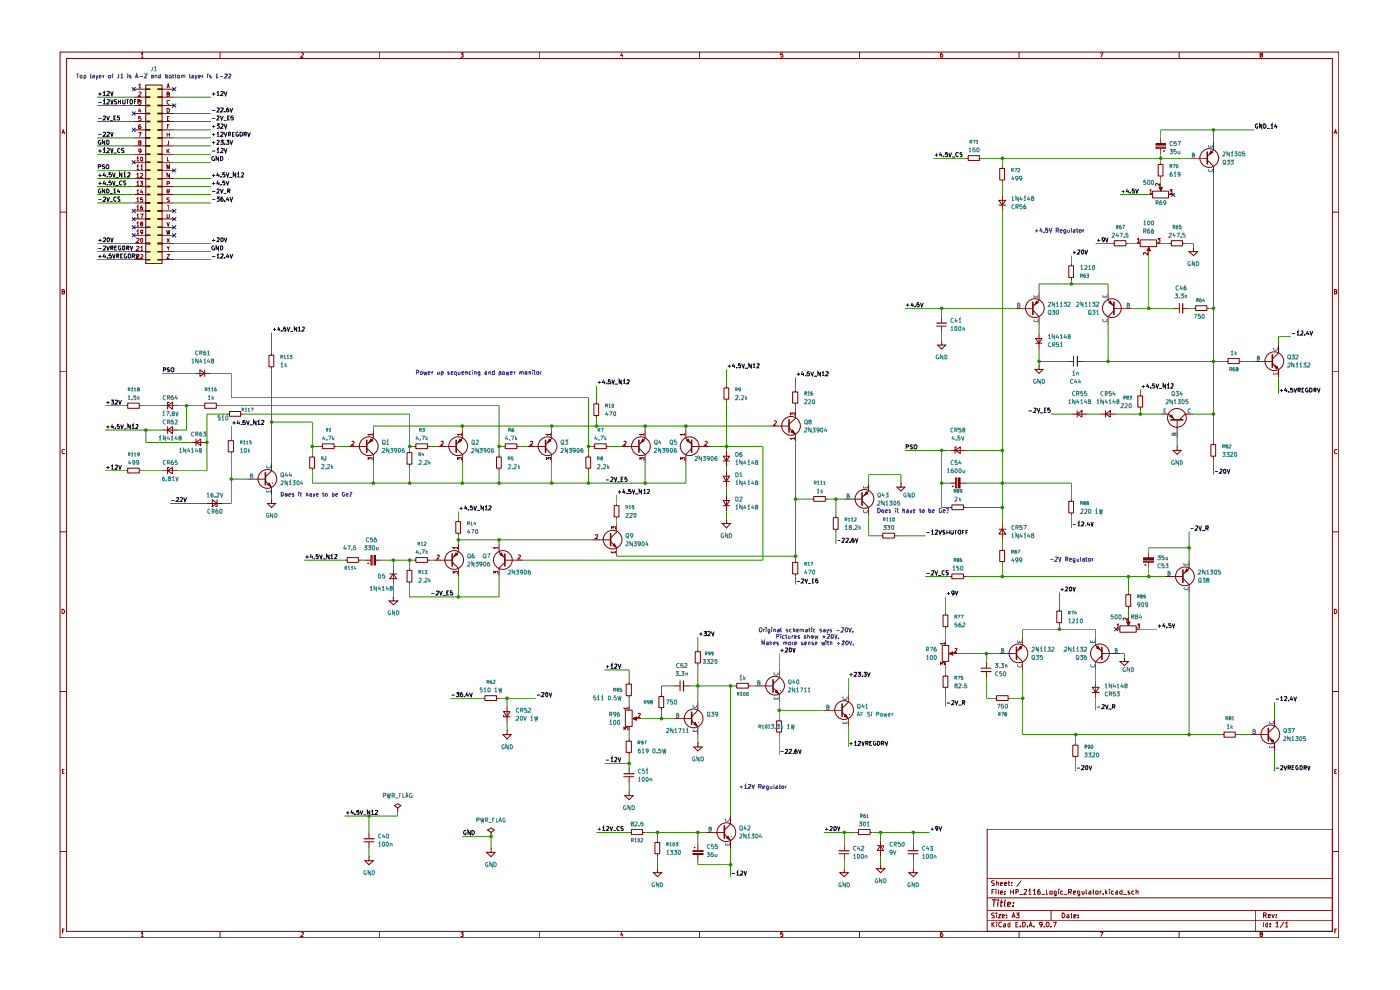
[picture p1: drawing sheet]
<svg xmlns="http://www.w3.org/2000/svg" width="297mm" height="210mm" viewBox="0 0 297 210" stroke-linecap="round" stroke-linejoin="round" font-family="sans-serif">
<g fill="none" stroke="#7b0100" stroke-width=".21">
<path d="M12.7 11h271.3v187.9h-271.3zM14.1 12.4h268.6v185.2h-268.6zM29.9 11.5l.3-.3v.9M29.9 12.1h.5M46.7 11v1.4M63.9 11.3l.3-.1 .2 .3-.6 .6h.6M80.6 11v1.4M97.7 11.2h.6l-.3 .4h.3v.5h-.6M114.5 11v1.4M131.9 11.2l-.2 .6h.5M132.1 11.6v.5M148.4 11v1.4"/>
<path d="M166.1 11.2h-.5v.4h.5v.5h-.5M182.3 11v1.4M199.9 11.2l-.3 .1-.1 .8h.4l.1-.1-.1-.4-.4 .1M216.2 11v1.4M233.4 11.2h.6l-.5 .9M250.1 11v1.4M267.5 11.6h-.2v-.3l.4-.1 .1 .3-.5 .2v.4h.2l.3-.1-.1-.4M13.2 28.4l.2-.8 .4 .8M13.2 28.1h.5M283 28.4l.3-.8 .3 .8M283.1 28.1h.4M12.7 45h1.4"/>
<path d="M282.7 45h1.3M12.7 78.9h1.4M13.2 61.8h.4l.1-.2-.2-.2h-.3v1l.5-.1v-.4l-.2-.1M282.7 78.9h1.3M283.1 61.8h.4l.1-.2-.2-.2h-.3v1l.5-.1v-.4l-.2-.1M13.7 95.5l-.4-.1-.1 .1v.6l.1 .1 .4-.1M283.6 95.5l-.4-.1-.1 .1v.6l.1 .1 .4-.1M12.7 112.8h1.4M282.7 112.8h1.3M13.2 129.2h.2l.3 .3v.4l-.3 .3h-.2zM283.1 129.2h.2l.3 .3v.4l-.3 .3h-.2zM12.7 146.7h1.4"/>
<path d="M282.7 146.7h1.3M13.2 163.6h.3M13.7 163.2h-.5v.8h.5M209.4 175.9h73.3v21.7h-73.3zM283.2 163.6h.2M283.6 163.2h-.4v.8h.4M12.7 180.6h1.4M13.2 197.5h.4M13.7 197.1h-.5v.9M29.9 198l.3-.3v1M29.9 198.7h.5M46.7 197.6v1.3"/>
<path d="M63.9 197.8l.3-.1 .2 .3-.6 .7h.6M80.6 197.6v1.3M97.7 197.7h.6l-.3 .4 .3 .1v.4h-.6M114.5 197.6v1.3M131.9 197.7l-.2 .6h.5M132.1 198.1v.6M148.4 197.6v1.3M166.1 197.7h-.5v.5h.5v.4h-.5M182.3 197.6v1.3M199.9 197.7l-.3 .1-.1 .8 .4 .1 .1-.2-.1-.4-.4 .1M209.4 195.2h73.3M209.4 193.2h73.3"/>
<path d="M209.4 190.5h73.3M209.4 186.4h73.3M210.4 195.6v1M210.4 189.2h.4M210.5 196l.4 .6M210.9 188.7h-.5v1M210.9 193.8l-.4-.1-.1 .1v.2l.4 .2 .1 .2v.3h-.5M210.9 186.9l-.4-.1-.1 .2v.2l.5 .4v.2h-.5M210.9 195.6l-.5 .5M211.3 188.7v.1M211.3 189v.7M211.4 193.7v.1"/>
<path d="M211.4 187.2h.4v.6M211.4 186.8v1M211.4 194v.7M211.5 195.6v.1M211.5 196v.6M211.8 194h.5l-.5 .7h.5M211.8 188.7l.1 1M212.2 189.4l.5-.1-.1-.3h-.3l-.1 .2v.3l.2 .2 .2-.1M212.2 187.5l.5-.1-.1-.2-.4 .1v.4l.4 .1M212.5 195.7l-.5-.1-.1 .2v.6l.3 .2 .3-.1M212.6 194.3h.5l-.1-.3-.4 .1v.6h.5M212.9 196h.4v.6"/>
<path d="M213.1 189.6v.1M213.1 189v.2M213.1 187.5l.5-.1-.1-.2h-.4v.6h.5M213.3 196.1l-.4 .2 .1 .3h.3M213.6 194.6v.1M213.6 194.1v.1M213.9 187.2h.3M214 186.8v.9l.2 .1M214.2 196h-.4v.5l.2 .1h.2M214.2 195.6v1M214.4 189.2h.6M214.4 188.7v1"/>
<path d="M214.6 187.7v.1M214.6 187.2v.1M214.7 194.7l.3-1 .3 1M214.8 194.4h.5M215 188.7v1M215.5 189.2h.4l.1-.4-.5-.1v1M215.5 196h.4M215.6 193.7h.6l-.3 .4 .3 .1v.4h-.6M216 195.6h-.5v1h.5M216.2 197.6v1.3M216.3 189.8h.7M216.4 196.5v.1"/>
<path d="M216.6 186.8l-.9 1.3M217 195.6h.3a.55 .55 0 0 1 .2 .8l-.3 .2h-.2zM217.2 188.8l.5-.1 .1 .1-.6 .9h.6M218 196.5v.1M218.2 188.9l.3-.2v1M218.2 189.7h.6M218.3 196.6l.3-1 .4 1M218.4 196.3h.5M219.2 188.9l.3-.2v1M219.2 189.7h.5M219.3 196.5v.1M220.6 188.7h-.3l-.1 .2v.7h.5v-.4l-.2-.2-.3 .3"/>
<path d="M220.9 189.8h.8M221.1 196l-.2 .2-.4-.2 .1-.4h.4a.64 .64 0 0 1-.4 1M221.5 196.5v.1M222 188.7v1h.4M222 195.7l.4-.1 .1 .2v.6l-.2 .2-.3-.4zM222.7 189.1l.4-.1 .1 .6h-.5zM223 196.5v.1M223 193.2v2M223.4 195.6h.7l-.5 1M224.1 189.6h-.5l.1-.6h.4v.9h-.5M224.6 188.7v.1M224.6 189v.7"/>
<path d="M225.3 193.7h.3l.3 .4-.2 .6h-.4zM225.5 189h-.4l-.1 .2 .1 .4h.4M225.7 189.8h.7M226.4 194.1l.2-.1 .2 .2v.5h-.4v-.4h.4M226.7 189.2h.5l.1-.4-.6-.1v1M226.9 189.2l.4 .5M227.1 194h.4M227.3 193.7v1h.2M227.7 189.4l.4-.1v-.3h-.4v.6h.4M227.8 194.3h.5l-.2-.3-.3 .1v.6h.4M228.7 194.6v.1M228.7 194.1v.1"/>
<path d="M229.1 189.6l-.4 .1-.1-.2v-.5h.5v.9l-.2 .1-.3-.1M229.6 189v.6h.4M230 189v.7M230.4 188.7v.8l.2 .2M231 189h.3l.1 .7M231.4 189.3h-.3l-.2 .1 .2 .3 .3-.1M231.8 189h.3M231.9 188.7v.9l.2 .1M232.4 189.1l.5-.1 .1 .6h-.6zM233.4 197.7h.6l-.5 1M233.4 189v.7M233.7 189h-.2l-.1 .2"/>
<path d="M234.1 189.6v.1M234.5 188.7v1M234.7 189.3l.2 .4M234.9 189l-.4 .4M235.3 188.7v.1M235.3 189v.7M236.3 189h-.5v.2v.4h.5M236.7 189h.4v.7M237.1 189.3l-.4 .1 .1 .3 .3-.1M238 189h-.3l-.2 .2 .1 .4h.4M238 188.7v1M238.3 189.8h.8"/>
<path d="M239.6 189h-.3v.3l.4 .2-.1 .2-.3-.1M240.6 189h-.4l-.1 .2 .1 .4h.4M241 189.1l.4-.1v.7M241 188.7v1M250.1 197.6v1.3M266.4 193.2v4.4M267.5 198.2l-.2-.1v-.3l.4-.1 .1 .3-.5 .2v.4l.2 .1 .3-.2-.1-.3M268 195.6v1M268.1 194.1h.5v-.3l-.1-.2h-.4v1M268.3 194.1l.3 .5M268.9 196h-.4v.5l.2 .1h.2M268.9 195.6v1"/>
<path d="M269.1 194.3l.4-.1-.1-.2-.3 .1v.5h.4M269.4 196.5v.1M269.4 196h.1M269.8 194l.3 .6 .2-.6M270.6 195.9l.4-.3v1M270.6 196.6h.6M270.8 194.6h.1M270.8 194.1h.1M272.4 195.5l-.8 1.3M272.7 195.9l.3-.3v1M272.7 196.6h.6M282.7 180.6h1.3"/>
<path d="M283.2 197.5h.2M283.6 197.1h-.4v.9"/>
</g>
<path d="M210.5 190.9h.9M210.9 190.9l-.1 1.3M211.7 191.4l-.1 .8M211.8 190.9v.1M212.2 191.4h.5M212.5 190.9l-.2 1.3h.3M213.2 190.9l-.1 1.2 .1 .1M213.7 191.8l.7-.1-.2-.3-.5 .2v.6h.5M214.9 192.1v.1M215 191.5v.1" fill="none" stroke="#7b0100" stroke-width=".25"/>
<path d="M30.9 18.1h3.5v37.8h-3.5z" fill="#fdffbb"/>
<g fill="none" stroke="#000" stroke-width=".21">
<path d="M20.9 19.9h.6M21.2 19.6v.7M21.9 19.7l.2-.3v.9M22.7 19.5l.5-.1v.3l-.6 .6h.6M23.5 19.4l.2 .9 .3-.9M45 19.9h.7M45.3 19.6v.7M46 19.7l.3-.3v.9M46.9 19.5l.4-.1 .1 .3-.6 .6h.6M47.5 19.4l.4 .9 .2-.9M20.9 35.3h.4l.1-.2-.2-.2h-.3v.9M20.9 21.7h.6"/>
<path d="M20.9 28.6h.6M20.9 25.1h.6M20.9 32h.6M20.9 38.9h.6M20.9 37.2h.6M21.2 31.7v.7M21.2 36.9v.6M21.2 38.6v.6M21.3 29.8h-.2l-.2 .1v.5l.1 .2 .4-.1v-.2h-.2M21.9 21.4l.2-.3v1M21.9 28.1h.5v.3l-.5 .5h.5M21.9 24.7h.5v.2l-.5 .5h.5"/>
<path d="M21.9 31.7l.2-.2v.9M21.9 22.1h.5M21.9 20.3h.5M21.9 32.4h.5M22.1 38.3l-.2 .7h.6M22.1 36.6l-.2 .6h.6M22.2 29.8v.8l-.5-.8v.8M22.2 35h-.5v.3l.5 .2-.1 .3h-.4M22.3 37v.5M22.3 38.6v.6M22.6 24.6l.3 .8 .3-.8M22.6 29.8a.47 .47 0 0 1 .5 .3 .47 .47 0 0 1-.1 .5h-.4z"/>
<path d="M22.7 21.2l.4-.1 .1 .3-.6 .7h.6M22.7 28.1h.5v.2l-.6 .6h.6M22.7 31.5h.4l.1 .2-.6 .7h.6M22.7 34.9l.4 .2v.6h-.5a.52 .52 0 0 1 .1-.8zM22.7 39.2h.1M22.7 37.5h.1M23.3 25.5h.6M23.5 21.1l.2 1 .3-1M23.5 28.1l.2 .8 .3-.8M23.5 31.5l.2 .9 .3-.9M23.6 38.4h-.4v.4l.4-.1 .1 .4-.2 .1h-.3M23.6 36.6h-.4v.4h.3l.2 .4-.2 .1h-.3"/>
<path d="M23.8 38.4l.4 .8 .2-.8M23.8 36.6l.4 .9 .2-.9M24.1 32.5h.7M24.2 25h.2M24.5 37.6h.7M24.5 39.3h.7M24.6 24.6h-.4v.8h.4M24.8 21.2l-.4-.1-.1 .2v.2l.5 .2v.3h-.5M25.1 21.1v1M25.1 21.5h.5M25.4 24.6h-.5v.4h.5l-.1 .4h-.4M25.4 31.5h-.1a.43 .43 0 0 0-.4 .5 .43 .43 0 0 0 .5 .3"/>
<path d="M25.6 21.1v1M25.9 38.5l-.4-.1-.1 .2v.5l.2 .1h.3M25.9 36.6v.9l-.5-.9v.9M26 21.1v.8l.2 .2 .3-.2v-.8M26.3 31.5h-.4l-.1 .1 .1 .3 .4 .1v.3h-.5M26.3 36.9l.2-.3v.9M26.3 37.5h.4M26.7 38.4h-.4l-.1 .2 .5 .5-.2 .1h-.3M26.8 21.1h.5M27 36.7h.6v.3l-.6 .5h.6M27 21.1v1M27.7 21.1a.47 .47 0 0 1 .5 .5 .47 .47 0 0 1-.5 .5l-.1-.4z"/>
<path d="M28.5 21.5h.3M28.9 21.1h-.4v1M29.2 21.5h.3M29.7 21.1h-.5v1M45 28.6h.7M45 25.1h.7M45 30.3h.7M45 32h.7M45 23.4h.7M45 26.9h.7M45 38.9h.7M45 37.2h.7"/>
<path d="M45.3 26.5v.7M45.3 28.2v.7M45.3 29.9v.7M45.3 36.9v.6M45.3 38.6v.6M45.4 33.2h-.3a.44 .44 0 0 0-.2 .6 .44 .44 0 0 0 .6 .2v-.3h-.2M46 29.8h.4l.1 .1-.5 .7h.5M46 31.7l.3-.2v.9M46 23l.4-.1 .1 .2-.5 .6h.5M46 28.3l.3-.2v.8M46 26.3h.5l-.3 .3 .3 .2v.2l-.1 .2-.4-.1M46 24.7l.4-.1 .1 .2-.5 .6h.5"/>
<path d="M46 20.3h.5M46 32.4h.5M46 28.9h.5M46.2 38.3l-.2 .7h.5M46.2 36.6l-.2 .6h.5M46.4 33.2v.9l-.6-.9v.9M46.4 37v.5M46.4 38.6v.6M46.8 33.2h.3a.47 .47 0 0 1 .2 .6 .47 .47 0 0 1-.5 .3zM46.8 29.8h.6l-.4 .3h.3v.5l-.5-.1M46.8 24.6l.2 .8 .4-.8M46.9 31.5h.3l.2 .2-.6 .7h.6"/>
<path d="M46.9 23l.4-.1 .1 .3-.6 .5h.6M46.9 28.1h.4l.1 .2-.6 .6h.6M46.9 26.4l.3-.1 .2 .2-.6 .7h.6M46.9 39.2h.1M46.9 37.5h.1M47.5 25.5h.5M47.5 31.5l.4 .9 .2-.9M47.5 28.1l.4 .8 .2-.8M47.5 26.3l.4 .9 .2-.9M47.7 30.5v.1M47.7 23.7h.1M47.7 38.4h-.4v.4h.4v.4h-.4"/>
<path d="M47.7 36.6h-.4v.4h.4v.5h-.4M48 38.4l.3 .8 .3-.8M48 36.6l.3 .9 .3-.9M48 29.8h.6l-.3 .3 .3 .1v.3h-.6M48.3 25h.3M48.5 22.9h-.3l-.2 .7 .2 .1h.4l-.1-.5h-.4l-.1 .2M48.5 28.5h.3l.1-.4h-.4v.8M48.6 28.5l.3 .4M48.6 37.6h.7M48.7 24.6h-.4v.8h.4M48.8 29.8l.3 .8 .3-.8M48.8 22.9l.3 .8 .3-.8"/>
<path d="M49.3 28.5h.3M49.5 24.6h-.4l-.1 .4 .4-.1 .1 .5h-.5M49.7 28.1h-.4v.8h.4M50 36.6v.9l-.5-.9v.9M50.3 36.9l.3-.3v.9M50.3 37.5h.5M50.5 28.1h-.4v.6l.2 .2 .3-.1v-.2h-.2M50.9 28.1h.4l.1 .1v.5l-.2 .2h-.3zM51.2 36.7l.3-.1 .2 .2-.5 .7h.5M51.8 28.5h.4l.1-.4h-.5v.8M52 28.5l.3 .4M52.5 28.1l.3 .8 .3-.8"/>
<path d="M20.9 54.4h.6M20.9 51h.6M20.9 42.4h.6M20.9 52.7h.6M21.2 50.7v.6M21.2 54.1v.6M21.3 40.2l-.2-.1-.2 .2v.5l.1 .1 .4-.1v-.2h-.2M21.9 41.9h.5v.3l-.5 .5h.5M21.9 50.5h.5v.3l-.5 .5h.5M21.9 52.3h.5v.2l-.5 .5h.5M22.1 53.8l-.2 .7h.6M22.2 40.1v.8l-.5-.8v.8"/>
<path d="M22.3 54.1v.6M22.6 41.8l.3 .9 .3-.9M22.6 40.1a.49 .49 0 0 1 .5 .3 .49 .49 0 0 1-.1 .5h-.4zM22.6 52.2l.3 .8 .3-.8M22.7 54.6v.1M22.9 50.4a.43 .43 0 0 1 .3 .5 .43 .43 0 0 1-.4 .4l-.1-.7zM23.3 42.8h.6M23.3 41h.6M23.5 50.4l.2 .9 .3-.9M23.5 52.6h.3l.2-.2-.1-.2h-.4v.8M23.6 53.9h-.4v.4l.4-.1v.5l-.4-.1M23.7 52.6l.3 .4"/>
<path d="M23.8 53.9l.4 .8 .2-.8M24.1 40.3l.2-.2v.8M24.1 40.9h.5M24.3 52.5h.4M24.7 41.9a.42 .42 0 0 0-.6 .3 .42 .42 0 0 0 .6 .4M24.8 52.2h-.5v.8h.5M24.8 54.3h.3l.1-.3-.4-.1v.8M24.9 54.3l.3 .4M25.1 40.1l-.2 .6h.5M25.4 40.4v.5M25.4 41.9h-.4v.2l.4 .3v.2h-.4M25.6 52.2h-.3l-.2 .2v.4l.3 .2h.2v-.4h-.2"/>
<path d="M25.6 54.3h.3M26 52.2h.4l.1 .2v.4l-.3 .2h-.2zM26 53.9h-.4v.8h.4M26.8 53.9l-.4 .1v.6l.4 .1 .1-.3h-.2M26.9 52.6h.3l.2-.2-.1-.2h-.4v.8M27 52.6l.4 .4M27.2 53.9h.4l.1 .2v.5l-.1 .1h-.4zM27.6 52.2l.3 .8 .2-.8M28.1 54.3h.4l.1-.3-.5-.1v.8M28.3 54.3l.3 .4M28.8 53.9l.3 .8 .3-.8M45 54.4h.7"/>
<path d="M45 51h.7M45 42.4h.7M45 40.6h.7M45.3 50.7v.6M45.4 52.2h-.3a.44 .44 0 0 0-.1 .6 .44 .44 0 0 0 .5 .2v-.4h-.2M46 54.1l.3-.2v.8M46 50.5l.4-.1 .1 .2-.5 .7h.5M46 40.2l.4-.1 .1 .2-.5 .6h.5M46 41.8h.5l-.3 .3 .3 .2v.2l-.1 .2-.4-.1M46 54.7h.5M46.4 52.2v.8l-.6-.8v.8M46.8 52.2h.3a.48 .48 0 0 1 .2 .5 .48 .48 0 0 1-.5 .3z"/>
<path d="M46.8 40.1l.2 .8 .4-.8M46.9 54l.4-.1 .1 .2-.6 .6h.6M47 50.4a.43 .43 0 0 1 .4 .5 .43 .43 0 0 1-.5 .4v-.7zM47.3 41.8l-.4 .1v.7l.3 .1 .2-.2-.2-.4-.3 .2M47.5 41h.5M47.5 50.4l.4 .9 .2-.9M47.7 54.6v.1M47.7 42.6v.1M48.3 53.8l-.3 .7h.6M48.3 40.5h.4l.1-.2-.2-.2h-.3v.8M48.3 41.8l-.3 .6h.6M48.5 42.1v.6"/>
<path d="M48.5 54.1v.6M48.5 40.5l.3 .4M48.8 53.9l.3 .8 .3-.8M48.8 41.8l.3 .9 .3-.9M34.7 78.4h.4v-.4h-.4v.9M35.9 78l-.4 .1v.3l.4 .1v.3h-.4M36.4 78.1h.5v.6l-.2 .2-.4-.3zM58 69.9h.5M58.2 69.6v.6M59.1 69.4l-.1 .6h.5M59.3 69.6v.6M59.8 70.1v.1"/>
<path d="M60.6 69.4h-.4v.4l.4-.1v.5l-.4-.1M60.9 69.4l.3 .8 .3-.8M61.6 70.3h.6M62.9 69.4v.8l-.5-.8v.8M63.3 69.6l.2-.2v.8M63.3 70.2h.5M64.1 69.5l.4-.1 .1 .3-.6 .5h.6"/>
</g>
<g fill="none" stroke="#7b0100" stroke-width=".21">
<path d="M28.3 18.9h2.6M29.4 18.1l.3-.3v.9M29.4 19.6l.4-.1 .1 .3-.6 .6h.6M29.4 18.7h.5M30.9 18h3.5v37.9h-3.5zM30.9 18.8h.9v.2h-.9zM33.5 18.8h.9v.2h-.9zM34.4 18.9h2.6M35.4 18.7l.3-.9 .2 .9M35.4 19.9h.5v-.2l-.1-.2h-.4v.9h.5v-.4l-.1-.1M35.4 18.4h.5M28.3 20.6h2.6"/>
<path d="M28.3 22.4h2.6M28.3 24.1h2.6M28.3 25.8h2.6M28.3 27.6h2.6M28.3 29.2h2.6M28.3 30.9h2.6M28.3 32.7h2.6M28.3 34.4h2.6M28.3 36.1h2.6M28.3 37.9h2.6M28.3 39.6h2.6M29 33.6l.2-.3v.9"/>
<path d="M29 35.3l.2-.3v.9M29 37l.2-.2v.8M29 38.7l.2-.2v.8M29 34.2h.5M29 35.9h.5M29 37.6h.5M29 39.3h.5M29.3 21.3h.6l-.3 .3h.2l.1 .4-.1 .1h-.5M29.3 28.1h.6l-.3 .9M29.6 23l-.2 .6h.5M29.6 30.3l-.2-.1v-.3l.4-.1 .1 .3-.5 .2v.4l.2 .1 .3-.2-.1-.3M29.8 38.5h.5l-.3 .3 .3 .1v.3h-.5"/>
<path d="M29.8 24.7h-.4v.4l.4-.1 .1 .4-.1 .2-.4-.1M29.8 26.5l-.4 .1v.6l.4 .1 .1-.2-.1-.3h-.3l-.1 .2M29.8 35.3l.3-.3v.9M29.8 36.9l.4-.1 .1 .3-.5 .5h.5M29.8 23.2v.6M29.8 35.9h.5M29.9 32l-.1 .1h-.3l-.1-.4 .4-.1 .1 .2-.1 .5-.3 .2M30 33.3l.3 .2-.1 .7h-.3l-.1-.2v-.5zM30.9 20.5h.9v.2h-.9zM30.9 22.3h.9v.2h-.9zM30.9 24h.9v.2h-.9zM30.9 25.7h.9v.2h-.9z"/>
<path d="M30.9 27.5h.9v.1h-.9zM30.9 29.2h.9v.1h-.9zM30.9 30.9h.9v.1h-.9zM30.9 32.6h.9v.2h-.9zM30.9 34.3h.9v.2h-.9zM30.9 36h.9v.2h-.9zM30.9 37.8h.9v.2h-.9zM30.9 39.5h.9v.2h-.9zM33.5 20.5h.9v.2h-.9zM33.5 22.3h.9v.2h-.9zM33.5 24h.9v.2h-.9zM33.5 25.7h.9v.2h-.9z"/>
<path d="M33.5 27.5h.9v.1h-.9zM33.5 29.2h.9v.1h-.9zM33.5 30.9h.9v.1h-.9zM33.5 32.6h.9v.2h-.9zM33.5 34.3h.9v.2h-.9zM33.5 36h.9v.2h-.9zM33.5 37.8h.9v.2h-.9zM33.5 39.5h.9v.2h-.9zM34.4 20.6h2.6M34.4 22.4h2.6M34.4 24.1h2.6M34.4 25.8h2.6"/>
<path d="M34.4 27.6h2.6M34.4 29.2h2.6M34.4 30.9h2.6M34.4 32.7h2.6M34.4 34.4h2.6M34.4 36.1h2.6M34.4 37.9h2.6M34.4 39.6h2.6M35.4 23l.5 .2v.5l-.1 .1h-.4zM35.4 35.9v-.9l.3 .7 .2-.7v.9M35.4 39l.5-.1v-.3l-.5-.1v.8M35.4 28.1v.9"/>
<path d="M35.4 31.6v.9M35.4 28.6h.5M35.5 33.3v.9h.4M35.5 25.1h.3M35.5 26.9h.3M35.6 32l.3 .5M35.8 29.8v.8l-.4 .2M35.9 21.4l-.3-.1-.2 .2v.4l.3 .2h.2M35.9 24.7h-.4v.9h.4M35.9 26.5h-.4v.8M35.9 36.8v.8l-.5-.8v.8M35.9 28.1v.9"/>
<path d="M35.9 31.6l-.5 .5M28.3 41.3h2.6M28.3 43h2.6M28.3 44.7h2.6M28.3 46.4h2.6M28.3 48.2h2.6M28.3 49.9h2.6M28.3 51.7h2.6M28.3 53.4h2.6M28.3 55.1h2.6M29 40.4l.2-.1v.8M29 42.2l.2-.3v.9"/>
<path d="M29 43.9l.2-.3v.9M29 45.6l.2-.2v.9M29 47.4l.2-.3v.9M29 49.1l.2-.3v.9M29 50.7l.4-.1 .1 .2-.6 .6h.6M29 52.4l.4-.1 .1 .2-.6 .6h.6M29 54.1l.3-.1 .2 .2-.6 .6h.6M29 41.1h.5M29 42.8h.5M29 44.5h.5M29 46.3h.5M29 48h.5"/>
<path d="M29 49.7h.5M29.8 45.4h.5l-.3 .9M29.8 52.5l.3-.2v.8M29.8 54.1h.5v.3l-.5 .4h.5M29.8 53.1h.5M29.9 50.6h.3l.1 .2v.5l-.2 .1-.3-.1zM30 40.2l-.2 .6h.5M30 47.5l-.2-.3 .4-.1 .1 .3-.5 .1 .1 .5 .4-.1v-.4h-.2M30.2 43.6l-.4 .3v.5h.5v-.3l-.3-.1-.2 .2M30.2 40.5v.6M30.3 41.9h-.5v.5h.5l-.1 .4-.4-.1M30.3 49.2l-.2 .2-.3-.1v-.4h.5v.6l-.4 .2"/>
<path d="M30.9 41.2h.9v.2h-.9zM30.9 43h.9v.1h-.9zM30.9 44.7h.9v.1h-.9zM30.9 46.4h.9v.1h-.9zM30.9 48.1h.9v.2h-.9zM30.9 49.8h.9v.2h-.9zM30.9 51.5h.9v.3h-.9zM30.9 53.3h.9v.2h-.9zM30.9 55h.9v.2h-.9zM33.5 41.2h.9v.2h-.9zM33.5 43h.9v.1h-.9zM33.5 44.7h.9v.1h-.9z"/>
<path d="M33.5 46.4h.9v.1h-.9zM33.5 48.1h.9v.2h-.9zM33.5 49.8h.9v.2h-.9zM33.5 51.5h.9v.3h-.9zM33.5 53.3h.9v.2h-.9zM33.5 55h.9v.2h-.9zM34.4 41.3h2.6M34.4 43h2.6M34.4 44.7h2.6M34.4 46.4h2.6M34.4 48.2h2.6M34.4 49.9h2.6"/>
<path d="M34.4 51.7h2.6M34.4 53.4h2.6M34.4 55.1h2.6M35.3 48.8l.2 .9 .2-.6 .2 .6 .1-.9M35.4 40.7l.5-.1v-.3h-.5v.8M35.4 45.4v.8l.2 .1 .3-.2v-.7M35.4 47.1l.3 .9 .2-.9M35.4 52.3l.3 .4 .2-.4M35.4 54h.5l-.5 .8h.5M35.4 43.6h.5M35.4 50.6l.5 .8M35.7 40.7l.2 .4"/>
<path d="M35.7 43.6v.9M35.7 52.7v.4M35.9 41.9l-.5 .1v.3l.5 .2v.3h-.5M35.9 50.6l-.5 .8M41.3 79.2h3.4M42.4 78.5l1 .7-1 .6zM43.4 78.5v1.3M57.1 75.4h1v2.4h-1zM57.6 74.9v.5M57.6 77.8v.6M40.4 93.8h3.5M41.6 93.8l1-.7v1.4z"/>
<path d="M41.6 93.1v1.4M43 86.1h.5M43.4 85.5h2.5v1.1h-2.5zM45.9 86.1h.5M48.1 87.8h.6M48.4 93.5h1.1v2.3h-1.1zM48.7 87.3h2.4v1h-2.4zM49.1 93v.5M49.1 95.9v.5M51.1 87.8h.5M57.6 99.9l-1.3 1.2M54.2 101.6h2.1"/>
<path d="M56.3 102.1l1.3 1.2"/>
<circle cx="56.7" cy="101.6" r="1.99"/>
</g>
<path d="M56.3 100.2v2.7" fill="none" stroke="#7b0100" stroke-width=".34"/>
<path d="M57.1 102.4l.3 .7-.7-.3z" fill="#7b0100"/>
<g fill="none" stroke="#7b0100" stroke-width=".21">
<path d="M26.6 99.9h.5M26.6 86.1h.5M27.1 85.5h2.4v1.1h-2.4zM27.1 99.3h2.4v1h-2.4zM29.6 99.9h.5M29.6 86.1h.5M34.4 91.2h3.4M34.4 99.9h3.4M34.4 86.1h3.4M35.6 91.2l1-.7v1.4zM35.6 99.8l1-.7v1.4zM35.6 86l1-.7v1.5z"/>
<path d="M35.6 90.5v1.4M35.9 99.1h-.3v1.4M35.9 85.3h-.3v1.5M57.6 98.2v1.7M65.7 96.9h1v2.4h-1zM66.2 96.4v.6M66.2 99.4v.5M67.9 94.7h.5M68.4 94.1h2.5v1.1h-2.5zM70.9 94.7h.5M43.9 106.8h3.4M45 106l1.1 .8-1.1 .6z"/>
<path d="M46.1 106v1.4h-.4M52.4 101.6h1.8M56.8 102.8l.3-.3 .3 .7zM57.6 103.3v1.7M57.8 102.5h.1M176.5 150.7h2.2M178.7 151.1l1.3 1.3M180 149l-1.3 1.2M179.1 179.1v1.4M181.6 176.6h.6M182.1 175.9h2.5v1.1h-2.5zM184.6 176.6h.5"/>
<path d="M186.1 179.4h1.3v.3M186.8 179.4l.6 1h-1.3zM186.8 178.3v3.4M193.8 179.1v1.4M178 181.1h2.1M179.1 184.3v.8h.9l-.9 .9-.9-.9h.9M179.1 184.3h.1M179.1 181.1v1.5M186.8 183.4v.9h.9l-.9 .8-.8-.8h.8M186.8 183.4h.1M192.6 181.1h2.1M193.8 184.3v.8h.8l-.8 .9-1-.9h1"/>
<path d="M193.8 184.3h.1M193.8 181.1v1.5"/>
<circle cx="179.1" cy="150.6" r="1.99"/>
</g>
<path d="M56.6 98.8l-.1 .2 .3 .3h.4l.2-.3v-.2M53.1 100.9h.4v-.3l-.4-.1v.9h.4l.1-.4-.2-.1M56.5 103.9v.4h.9v-.4M56.9 104.1v.2" fill="none" stroke="#328484" stroke-width=".21"/>
<g fill="none" stroke="#000" stroke-width=".21">
<path d="M22.6 90.5h.6M22.6 85.4h.6M22.6 99.2h.6M22.9 85.1v.6M22.9 90.3v.6M22.9 98.8v.7M23.6 84.9h.5l-.3 .3 .3 .1v.3h-.5M23.7 98.9l.1-.2v.8M23.7 99.5h.4M23.8 90l-.1 .6h.5M24 90.4v.5M24.4 85h.5v.2l-.5 .5h.5"/>
<path d="M24.4 98.8h.5v.2l-.5 .5h.5M24.5 90.8v.1M25.2 84.9l.2 .8 .4-.8M25.2 98.7l.2 .8 .4-.8M25.3 90h-.4l-.1 .5 .4-.1 .2 .1-.1 .4-.5-.1M25.6 90l.3 .9 .3-.9M26.3 91h.6M27.6 90v.9l-.5-.9v.9M28 90.3l.2-.3v.9M28 90.9h.5M28.8 90.1h.4v.4l-.5 .4h.5M36.4 106.1h.6"/>
<path d="M37.4 105.6h.5v.4l-.5 .4h.5M38.2 105.6l.4-.1 .1 .2-.5 .7h.5M39 105.5l.2 .9 .4-.9M180.2 157.8h.7M180.5 157.4v.7M181.2 157.5l.3-.2v.8M181.2 158.1h.5M182.1 157.3h.4l.1 .2-.6 .6h.6M182.8 157.3l.3 .8 .2-.8M183.7 157.7h.3l.2-.2-.1-.2h-.4v.8M183.9 157.7l.3 .4M184.5 157.6h.3"/>
<path d="M185 157.3h-.5v.8h.5M185.7 157.3l-.4 .1v.5l.2 .2 .3-.1v-.3h-.2M186.1 157.3h.4l.1 .1v.5l-.2 .2h-.3zM187 157.7l.5-.1v-.3h-.5v.8M187.2 157.7l.3 .4M187.7 157.3l.4 .8 .2-.8M175 175.9h.7M175.4 175.6v.5M176.1 175.4l.3-.1 .2 .2-.5 .6h.5M177.1 175.3a.43 .43 0 0 1 .3 .5 .43 .43 0 0 1-.4 .3l-.1-.6zM177.7 175.3l.2 .8 .3-.8M197.5 175.9h.6"/>
<path d="M197.7 175.6v.5M198.9 175.7l-.1 .2-.3-.1v-.4h.4v.6l-.3 .1M199.2 175.3l.3 .8 .3-.8M155.2 185.3h.7M156.2 185l.3-.2v.8M156.2 185.6h.6M157.1 184.9l.3-.1 .2 .2-.6 .6h.6M157.9 184.8l.2 .8 .3-.8"/>
</g>
<path d="M178 180.5h2.1M192.7 180.5h2.1" fill="none" stroke="#7b0100" stroke-width=".25"/>
<path d="M178.6 149.3v2.7" fill="none" stroke="#7b0100" stroke-width=".34"/>
<path d="M179.1 151.9l.3-.3 .3 .6z" fill="#7b0100"/>
<path d="M199.9 136.9h1.3v3.4h-1.3zM200.1 130.5h1v2.4h-1zM200.6 130v.5M200.6 133v.5M201.5 122.3h.5M201.9 121.7h2.5v1.1h-2.5zM204.4 122.3h.5M174.8 150.7h1.7M179.1 151.9l.3-.3 .4 .7zM180 147.3v1.7M180 152.4v1.7M180.1 151.6h.1" fill="none" stroke="#7b0100" stroke-width=".21"/>
<path d="M175.4 150h.4l.1-.3-.2-.1h-.3v.9l.5-.1v-.3l-.2-.1M178.9 153v.5h.8v-.5M178.9 147.9v.3l.1 .2h.5l.2-.2-.1-.3M179.3 153.2v.3" fill="none" stroke="#328484" stroke-width=".21"/>
<g fill="none" stroke="#000" stroke-width=".21">
<path d="M165.6 138h.6M165.9 137.6v.7M166.6 137.5h.5v.3l-.5 .5h.5M167.5 137.5a.43 .43 0 0 1 .4 .3 .43 .43 0 0 1-.3 .5l-.2-.2zM168.2 137.5l.2 .8 .3-.8M200.9 125.9h.6M201.2 125.6v.6M202.4 125.8l-.2 .1-.3-.1 .2-.5 .3 .1v.6l-.4 .2M202.6 125.3l.3 .9 .3-.9M165.6 159.5h.6M166.6 159h.5v.3l-.5 .5h.5M167.4 159h.4l.1 .2-.6 .6h.6"/>
<path d="M168.3 159.7v.1M169 159h-.2l-.2 .6 .1 .2 .4-.1-.1-.4h-.3l-.1 .2M169.4 159l.3 .8 .3-.8M180.2 143.1h.7M180.5 142.8v.7M181.2 142.7l.4-.1 .1 .2-.5 .7h.5M182 142.6h.6l-.4 .4h.3l.1 .3-.2 .2-.4-.1M182.9 143.4v.1M183.3 142.6h.5l-.3 .4h.3v.4h-.5M184 142.6l.3 .9 .3-.9M200.9 149.1h.6M201.9 148.7h.5v.3l-.5 .5h.5"/>
<path d="M202.6 148.6l.3 .9 .3-.9M203.3 149.6h.7M204.2 149.1h.4v-.5h-.4v.9M204.3 149.1l.4 .4"/>
</g>
<path d="M201.3 138.6l.8-.3v.6z" fill="#7b0100"/>
<g fill="none" stroke="#7b0100" stroke-width=".21">
<path d="M200.4 136.5h-.9l.3 .2M200.4 136.3v.4M200.6 136v.9M201.4 138.6l.7-.3v.7zM201.6 138.6h1.6M202.6 137.6h.4v.3l-.5 .5h.5M232.4 136.9l1.4 1.3M233.8 138.6h2.1M233.8 139.1l-1.4 1.2M199.5 141.1v-.6l.4 .3v-.2l.1-.1 .4 .1-.1 .5M200.1 143.4h1v2.4h-1zM200.6 140.3v.9"/>
<path d="M200.6 143v.5M200.6 145.8v.6M208.1 141.7h2.1M209.3 140.3v1.5M209.3 142.4v1.4"/>
<circle cx="233.3" cy="138.6" r="1.99"/>
</g>
<path d="M208.1 142.4h2.2" fill="none" stroke="#7b0100" stroke-width=".25"/>
<path d="M233.8 137.3v2.6" fill="none" stroke="#7b0100" stroke-width=".34"/>
<path d="M232.9 137.1l.4 .6-.7-.3z" fill="#7b0100"/>
<g fill="none" stroke="#7b0100" stroke-width=".21">
<path d="M213.6 138.6h2.1M215.7 139.1l1.3 1.2M217 136.9l-1.3 1.3M232.4 135.2v1.7M232.6 137.5l.4-.4 .4 .7zM235.9 138.6h1.7M232.4 140.3v1.8"/>
<circle cx="216.1" cy="138.6" r="1.99"/>
</g>
<path d="M231.3 135.8v.5h1v-.5M231.8 135.9v.4M236.6 138l.4-.2-.1-.3h-.3v.9h.3l.1-.4h-.1M231.4 140.9a.42 .42 0 0 0 .4 .6 .42 .42 0 0 0 .4-.6" fill="none" stroke="#328484" stroke-width=".21"/>
<path d="M215.6 137.3v2.6" fill="none" stroke="#7b0100" stroke-width=".34"/>
<path d="M216.4 137.1l.3 .3-.6 .3z" fill="#7b0100"/>
<g fill="none" stroke="#7b0100" stroke-width=".21">
<path d="M168.1 119.3h1.1v2.4h-1.1zM168.8 118.8v.5M168.8 121.8v.5M211.8 138.6h1.8M216.4 137.1l.4 .4-.7 .3zM217 135.2v1.7M224.2 129.6h1v2.5h-1zM224.7 129.2v.5M224.7 132.1v.5M161.8 145.5h2.2M164 145.9l1.3 1.4M165.3 143.8l-1.3 1.3"/>
<path d="M210.9 148.1h.6M211.4 147.6h2.5v1h-2.5zM213.9 148.1h.5M217 140.3v1.8M227.6 158.1h1.1v2.3h-1.1zM228.2 157.6v.5M228.2 160.5v.5"/>
<circle cx="164.4" cy="145.5" r="1.99"/>
</g>
<path d="M212.5 138l.4-.1v-.3l-.4-.1v.9h.4l.1-.3-.3-.1M215.9 135.8v.5h.9v-.5M216.3 135.9v.4M215.9 140.9a.42 .42 0 0 0 .4 .6 .42 .42 0 0 0 .4-.6" fill="none" stroke="#328484" stroke-width=".21"/>
<g fill="none" stroke="#000" stroke-width=".21">
<path d="M148.4 134.5h.6M148.7 134.2v.6M149.3 134h.6l-.3 .3h.2v.5l-.5-.1M150.2 134.1h.5v.2l-.5 .5h.5M150.9 134l.4 .8 .2-.8M225 125h.7M225.3 124.8v.5M226 124.6l.4-.1 .1 .2-.5 .6h.5M227 124.5a.43 .43 0 0 1 .4 .5 .43 .43 0 0 1-.5 .3v-.6zM227.6 124.5l.3 .8 .2-.8M232.8 150h.6M233.8 149.6l.3-.1 .2 .2-.6 .6h.6"/>
<path d="M234.5 149.5l.3 .8 .3-.8M235.2 150.4h.6M236 149.9h.4l.1-.3-.5-.1v.8M236.3 149.9l.2 .4M228.5 162.9h.6M229.5 162.5l.4-.1 .1 .3-.6 .6h.6M230.4 162.4h.3l.1 .2v.5l-.2 .2-.3-.1zM231 162.4l.3 .9 .3-.9"/>
</g>
<path d="M164 144.2v2.6" fill="none" stroke="#7b0100" stroke-width=".34"/>
<path d="M164.4 146.7l.4-.3 .3 .7z" fill="#7b0100"/>
<g fill="none" stroke="#7b0100" stroke-width=".21">
<path d="M165.3 90.4h2.1M167.4 90.8l1.4 1.4M168.1 83.1h1.1v2.4h-1.1zM168.8 82.7v.5M168.8 85.6v.5M168.8 88.7l-1.4 1.3M172.2 105.9h.5M172.6 105.3h2.5v1h-2.5zM175.1 105.9h.5M160.1 145.5h1.7M164.5 146.8l.3-.4 .3 .7zM165.3 142.1v1.7"/>
<path d="M165.3 147.3v1.7M165.5 146.4h.1"/>
<circle cx="167.8" cy="90.3" r="1.99"/>
</g>
<path d="M160.7 144.8h.5v-.2l-.1-.2h-.4v.9l.5-.1v-.3l-.1-.1M164.2 147.9v.4h.9v-.4M164.3 142.7l-.1 .3 .3 .2 .6-.2-.1-.3M164.6 148v.3" fill="none" stroke="#328484" stroke-width=".21"/>
<g fill="none" stroke="#000" stroke-width=".21">
<path d="M154.4 77.7h.7M154.7 77.3v.7M155.6 77.1l-.2 .6h.5M155.8 77.4v.6M156.2 77.9v.1M157.1 77.2h-.4v.3h.4v.4h-.4M157.3 77.2l.4 .8 .2-.8M158 78.1h.7M159.4 77.2v.8l-.5-.8v.8M159.7 77.3l.3-.1v.8M159.7 78h.5M160.6 77.3l.4-.1 .1 .1-.5 .7h.5"/>
<path d="M169 79.4h.7M169.4 79v.7M170.2 78.8l-.2 .7h.6M170.5 79.1v.6M170.9 79.6v.1M171.7 78.9h-.4l-.1 .4 .5-.1v.4h-.5M172 78.9l.3 .8 .3-.8M172.7 79.8h.7M174 78.9v.8l-.5-.8v.8M174.4 79.1l.2-.2v.8M174.4 79.7h.5M175.2 78.9h.4l.1 .2-.6 .6h.6"/>
<path d="M192.2 94.8h.5v-.4h-.5v.8M193.6 94.4h-.4l-.1 .1 .5 .5-.1 .2h-.4M193.9 94.4h.5l.1 .6-.2 .2-.4-.1zM169 123.3h.7M170 122.9l.5-.1 .1 .3-.6 .6h.6M170.8 122.8l.3 .9 .2-.9M171.4 123.7h.7M172.3 123.2h.3M172.7 122.8h-.4v.9h.4M173.5 122.8h-.4l-.1 .4 .4-.1 .1 .5h-.5M196.6 121.6h.6M197.6 121.1h.5v.4l-.5 .5h.5"/>
<path d="M198.3 121l.4 1 .2-1M199 122h.7M200.4 121.1l-.3-.1-.2 .3v.4l.2 .3 .3-.1M201.2 121.1h-.5v.3l.5 .3-.2 .3-.3-.1"/>
</g>
<path d="M167.4 89.1v2.6" fill="none" stroke="#7b0100" stroke-width=".34"/>
<path d="M168.2 91.2l.4 .8-.8-.4z" fill="#7b0100"/>
<g fill="none" stroke="#7b0100" stroke-width=".21">
<path d="M163.6 90.4h1.7M164.2 89.4l.3-.1 .2 .2-.6 .7h.6M167.7 88.1v-.5l.3 .2 .1-.2h.3v.5M168.2 91.2l.4 .8-.8-.4zM168.5 93h-.8l.2 .3M168.5 92.7v.6M168.8 87v1.7M168.8 92.2v1.6M180.8 105.9h2.1M182.9 106.3l1.4 1.4M184.3 104.2l-1.4 1.2"/>
<circle cx="183.4" cy="105.8" r="1.99"/>
</g>
<path d="M177.7 114.7h.6M178.7 114.3l.3-.1 .1 .3-.5 .5h.5M179.4 114.3h.6v.2l-.6 .5h.6M180.4 114.9v.1M181.1 114.2l-.4 .1v.6l.4 .1v-.5h-.3l-.1 .2M181.5 114.2l.2 .8 .3-.8" fill="none" stroke="#000" stroke-width=".21"/>
<path d="M182.9 104.6v2.6" fill="none" stroke="#7b0100" stroke-width=".34"/>
<path d="M183.7 104.3l.4 .3-.7 .4z" fill="#7b0100"/>
<g fill="none" stroke="#7b0100" stroke-width=".21">
<path d="M176.8 109.8h1v2.5h-1zM177.3 109.3v.6M177.3 112.3v.5M179.1 105.9h1.7M183.8 104.3l.3 .4-.7 .3zM184.3 102.5v1.7M184.3 107.7v1.6M186.8 113.7h.5M187.3 113.1h2.4v1h-2.4zM189.8 113.7h.5M191.1 102.5v.8h.9l-.9 .9-.8-.9h.8M191.1 102.5h.1"/>
<path d="M237.6 132.8h3.4v1.3h-3.4zM238.8 126.2h1.1v2.4h-1.1zM239.4 125.7v.5M239.4 128.6v.6"/>
</g>
<path d="M179.7 105.2h.4v-.3l-.4-.1v.9h.3l.2-.2-.2-.3M183.2 103.1v.4h.8v-.4M183.3 108.2l-.1 .4 .1 .2h.6l.1-.3-.1-.3M183.6 103.2v.3" fill="none" stroke="#328484" stroke-width=".21"/>
<path d="M239 131.9h.7l-.4 .8z" fill="#7b0100"/>
<g fill="none" stroke="#7b0100" stroke-width=".21">
<path d="M236.8 133.5h.8M236.9 132.6l.3-.2v.8M236.9 133.2h.5M239.1 131.9h.6l-.3 .8zM239.1 131.1v.5l-.5-.5-.3 .1 .1 .3M239.4 130.8v1.7M241.1 133.5h.8M241.3 132.4h.5l-.3 .3 .3 .1v.3h-.5M248.9 122.3h2.1M251 122.7l1.3 1.3M252.3 120.5l-1.3 1.4"/>
<circle cx="251.4" cy="122.3" r="1.99"/>
</g>
<path d="M250.9 120.9v2.6" fill="none" stroke="#7b0100" stroke-width=".34"/>
<path d="M251.7 120.6l.3 .4-.6 .3z" fill="#7b0100"/>
<g fill="none" stroke="#7b0100" stroke-width=".21">
<path d="M252.3 118.8v1.7M247.1 122.3h1.8M251.8 120.7l.3 .3-.7 .4zM252.3 124v1.7M259.2 155.8h.5M259.7 155.3h2.3v1.1h-2.3zM262.1 155.8h.5M266.9 155.8h2.2M269.1 156.2l1.3 1.4M270.4 154.1l-1.3 1.3"/>
<circle cx="269.5" cy="155.8" r="1.99"/>
</g>
<path d="M251.2 119.4v.4h.9v-.4M251.6 119.6v.2M247.8 121.6l.4-.1-.1-.3h-.3v.8h.3l.2-.1-.1-.3h-.2M251.2 124.6v.2l.2 .3h.4l.3-.3-.1-.2" fill="none" stroke="#328484" stroke-width=".21"/>
<g fill="none" stroke="#000" stroke-width=".21">
<path d="M270.6 148.3h.7M271.6 148l.3-.2v.8M271.6 148.6h.6M272.5 147.9l.4-.1 .1 .2-.5 .6h.5M273.3 148.5v.1M273.9 147.7l-.1 .7h.5M274.1 148v.6M274.4 147.8l.4 .8 .2-.8M270.6 162.9h.7M271.6 162.5h.6v.3l-.6 .5h.6M272.4 162.4l.3 .9 .3-.9M273.3 162.9h.4l.1-.4-.5-.1v.9"/>
<path d="M273.5 162.9l.3 .4M274.1 162.9h.3M274.5 162.4h-.4v.9h.4M275.4 162.4h-.4a.43 .43 0 0 0-.1 .5 .43 .43 0 0 0 .5 .3v-.3h-.2M275.8 162.4h.3a.48 .48 0 0 1 .2 .6 .48 .48 0 0 1-.5 .3zM276.6 162.9h.5v-.5h-.5v.9M276.8 162.9l.4 .4M277.4 162.4l.3 .9 .2-.9"/>
</g>
<path d="M269.1 154.5v2.6" fill="none" stroke="#7b0100" stroke-width=".34"/>
<path d="M269.5 156.7l.7 .4-.4 .3z" fill="#7b0100"/>
<g fill="none" stroke="#7b0100" stroke-width=".21">
<path d="M75.7 94.7h2.1M77.8 95.1l1.4 1.3M79.2 93l-1.4 1.3M86.4 96h1v2.5h-1zM86.9 95.5v.6M86.9 98.5v.5M57.6 105.9v.9h.9l-.9 .9-.8-.9h.8M57.6 105.9h.1M238.5 139.5v.8h-.9l.9 .9 .9-.9h-.9M238.5 139.5h.1M231.7 145.8h1.5l-.8 1.1zM231.7 146.9h1.5"/>
<path d="M232.4 144.6v3.5M265.2 155.8h1.7M269.5 156.8l.7 .3-.3 .3zM270.4 152.4v1.7M270.4 157.6v1.7"/>
<circle cx="78.2" cy="94.7" r="1.99"/>
</g>
<path d="M265.8 155.1h.4l.1-.2-.2-.2h-.3v1l.5-.1v-.4l-.2-.1M269.3 158.2v.4h.8v-.4M269.4 153l-.1 .3 .1 .2h.6l.1-.1-.1-.4M269.7 158.4v.2" fill="none" stroke="#328484" stroke-width=".21"/>
<g fill="none" stroke="#000" stroke-width=".21">
<path d="M49.3 89.7h.7M49.7 89.4v.6M50.5 89.2l-.2 .6h.5M50.8 89.4v.6M51.2 90h.1M52 89.2h-.4l-.1 .4 .4-.1 .1 .5h-.5M52.3 89.2l.3 .8 .3-.8M53 90.1h.6M54.3 89.2v.8l-.5-.8v.8M54.6 89.4l.3-.2v.8M54.6 90h.6M55.5 89.3l.4-.1 .1 .2-.6 .6h.6"/>
<path d="M245.7 132.8h.6M246 132.5v.6M246.9 132.2l-.2 .6h.6M247.1 132.5v.6M247.5 133.1h.1M248.4 132.3h-.5v.3h.5l.1 .4-.2 .1h-.4M248.7 132.3l.3 .8 .2-.8"/>
</g>
<path d="M77.8 93.4v2.5" fill="none" stroke="#7b0100" stroke-width=".34"/>
<path d="M78.7 93.1l.3 .4-.8 .3z" fill="#7b0100"/>
<g fill="none" stroke="#7b0100" stroke-width=".21">
<path d="M74 94.7h1.7M74.6 93.7l.4-.1 .1 .2-.6 .6h.6M78.1 97.6v-.5l.3 .2 .1-.2h.4v.5M78.7 93.2l.3 .3-.7 .3zM78.9 92.2h-.8l.3 .2M78.9 91.9v.5M79.2 91.2v1.8M79.2 96.4v1.8M87.8 94.7h.5M88.2 94.1h2.5v1.1h-2.5zM90.7 94.7h.5M94.7 94.7h2.1"/>
<path d="M96.8 95.1l1.3 1.3M98.1 93l-1.3 1.3"/>
<circle cx="97.2" cy="94.7" r="1.99"/>
</g>
<path d="M96.8 93.4v2.5" fill="none" stroke="#7b0100" stroke-width=".34"/>
<path d="M97.5 93.1l.4 .4-.7 .3z" fill="#7b0100"/>
<g fill="none" stroke="#7b0100" stroke-width=".21">
<path d="M92.9 94.7h1.8M93.6 93.7l.3-.1 .1 .4-.5 .4h.5M97.1 97.6v-.5l.2 .2 .1-.2h.4v.5M97.6 93.2l.3 .3-.7 .3zM97.9 92.2h-.8l.1 .2M97.9 91.9v.5M98.1 91.2v1.8M98.1 96.4v1.8M105.3 96.9h1v2.4h-1zM105.9 96.4v.6M105.9 99.4v.5M144.6 152.4h2.2"/>
<path d="M146.8 152.9l1.2 1.2M148 157.6v.9h-.8l.8 .8 1-.8h-1M148 157.6h.1M148 150.7l-1.2 1.3M155.8 145.5h.5M156.3 144.9h2.4v1.1h-2.4zM158.8 145.5h.5M164.8 152.9h1v2.4h-1zM165.3 152.4v.5M165.3 155.3v.5M132.3 164.8h2.1M133.5 167.9v.9h.8l-.8 .8-1-.8h1"/>
<path d="M133.5 167.9h.1M133.5 176.6h.5M133.5 162.8v1.3M133.5 164.8v1.4M133.9 175.9h2.4v1.1h-2.4zM136.4 176.6h.5M138.9 178.7h1.1v2.4h-1.1zM139.5 178.3v.5M139.5 184.3v.8h.8l-.8 .9-.9-.9h.9M139.5 184.3h.1M139.5 181.1v.6"/>
<circle cx="147.1" cy="152.4" r="1.99"/>
</g>
<g fill="none" stroke="#000" stroke-width=".21">
<path d="M126.8 175.9h.7M127.1 175.6v.5M127.8 175.6l.3-.3v.8M127.8 176.1h.5M128.6 161.2h.6M128.6 175.4l.4-.1 .2 .2-.6 .6h.6M129.4 175.3l.3 .8 .3-.8M129.6 160.9l.2-.2v.9M129.6 161.6h.5M130.1 176.2h.6M130.3 160.7h.5v.4l-.5 .5h.5M131.1 160.7l.3 .9 .3-.9"/>
<path d="M131.4 175.4a.44 .44 0 0 0-.5 .2 .44 .44 0 0 0 .1 .5h.4M132.2 175.4l-.3-.1-.2 .2 .1 .2 .4 .2-.1 .2h-.4"/>
</g>
<path d="M132.4 164.1h2.1" fill="none" stroke="#7b0100" stroke-width=".25"/>
<path d="M146.7 151v2.7" fill="none" stroke="#7b0100" stroke-width=".34"/>
<path d="M147.1 153.6l.4-.4 .3 .7z" fill="#7b0100"/>
<g fill="none" stroke="#7b0100" stroke-width=".21">
<path d="M147.5 138.3h1.1v2.3h-1.1zM148 137.8v.5M132.7 150.6h1.4v3.5h-1.4zM132.8 145.1h1.1v2.5h-1.1zM133.5 144.6v.6M133.5 147.6v.5M142.9 152.4h1.7M142.9 145.5h1.4M144.3 144.4v2.2M145 145.5h1.3M147.2 153.6l.3-.3 .4 .7zM148 140.7v.5"/>
<path d="M148 149v1.7M148 154.1v1.7M148.2 153.3h.1"/>
</g>
<path d="M143.5 151.8l.5-.1-.1-.4h-.4v.9h.4l.2-.2-.1-.2h-.2M147 154.8v.3h.9v-.3M147.1 149.6l-.1 .3 .2 .2h.4l.3-.3-.1-.2M147.4 154.9v.2" fill="none" stroke="#328484" stroke-width=".21"/>
<path d="M145 144.5v2.1" fill="none" stroke="#7b0100" stroke-width=".25"/>
<path d="M128.6 141.4h.6M128.9 141.1v.7M129.6 141.1l.2-.3v1M129.6 141.8h.5M130.3 140.9h.5v.4l-.5 .5h.5M131.1 140.8l.3 1 .3-1" fill="none" stroke="#000" stroke-width=".21"/>
<path d="M134.2 152.4l.8-.3v.6z" fill="#7b0100"/>
<g fill="none" stroke="#7b0100" stroke-width=".21">
<path d="M132.4 154.9v-.6l.2 .3 .2-.3h.3l.1 .2-.1 .4M132.8 157.2h1.1v2.4h-1.1zM133.2 150.2h-.8l.2 .3M133.2 150v.5M133.5 149.8v.9M133.5 154.1v.9M133.5 156.8v.5M133.5 159.6v.5M134.2 152.4l.8-.3v.7zM134.5 152.4h1.5M135.3 151.4l.5-.1v.2l-.5 .7h.5M139.8 147.7h1v2.4h-1z"/>
<path d="M140.3 147.3v.5M140.3 150.2v.5M147.2 179.8h.3M147.4 179.6v.4M148 179.1v1.3M151.5 176.6h2.2M153.7 177l1.3 1.3M155 174.8l-1.3 1.3M147 180.4h2.1v.2h-2.1zM147 181.1h2.1v.2h-2.1zM148 181.3v1.3"/>
<circle cx="154.1" cy="176.5" r="1.99"/>
</g>
<path d="M147 181.2h2.1" fill="none" stroke="#7b0100" stroke-width=".25"/>
<path d="M153.7 175.2v2.6" fill="none" stroke="#7b0100" stroke-width=".34"/>
<path d="M154.1 177.7l.3-.3 .4 .7z" fill="#7b0100"/>
<g fill="none" stroke="#7b0100" stroke-width=".21">
<path d="M106.7 94.7h.5M107.2 94.1h2.4v1.1h-2.4zM109.7 94.7h.5M113.7 94.7h2.1M115.8 95.1l1.2 1.3M117 93l-1.2 1.3M149.8 176.6h1.7M154.1 177.8l.4-.4 .3 .7zM155 173.1v1.7M155 178.3v1.7M155.1 177.4h.1"/>
<circle cx="116.2" cy="94.7" r="1.99"/>
</g>
<path d="M150.4 175.8h.4v-.3h-.4v.8l.5-.1v-.3l-.2-.1M153.9 178.9v.4h.8v-.4M154 173.7l-.1 .3 .1 .2h.6l.1-.2-.1-.3M154.3 179v.3" fill="none" stroke="#328484" stroke-width=".21"/>
<path d="M115.7 93.4v2.5" fill="none" stroke="#7b0100" stroke-width=".34"/>
<path d="M116.5 93.1l.3 .4-.6 .3z" fill="#7b0100"/>
<g fill="none" stroke="#7b0100" stroke-width=".21">
<path d="M111.9 94.7h1.8M112.5 93.7h.5v.3l-.5 .4h.5M115.9 97.6v-.5l.4 .2 .1-.2h.4v.5M116.5 93.2l.4 .3-.7 .3zM116.8 92.2h-.9l.3 .2M116.8 91.9v.5M117 91.2v1.8M117 96.4v1.8M124.3 96.9h1v2.4h-1zM124.8 96.4v.6M124.8 99.4v.5M125.7 94.7h.5"/>
<path d="M126 85.7h1v2.4h-1zM126.2 94.1h2.4v1.1h-2.4zM126.5 85.2v.5M126.5 88.2v.5M128.6 94.7h.6M93.8 118.8h2.2M96 119.2l1.2 1.3M97.2 117.1l-1.2 1.3"/>
<circle cx="96.3" cy="118.8" r="1.99"/>
</g>
<g fill="none" stroke="#000" stroke-width=".21">
<path d="M126.8 81.1h.7M127.1 80.8v.6M128.1 80.6l-.3 .5h.6M128.2 80.9v.5M128.7 81.3v.1M129.5 80.6h-.4v.4l.3-.1 .2 .4h-.5M129.8 80.6l.3 .8 .2-.8M130.4 81.5h.7M131.8 80.6v.8l-.4-.8v.8M132.2 80.8l.3-.2v.8M132.2 81.4h.5M133 80.6h.5v.4l-.5 .4h.5"/>
<path d="M91.5 125.9h.7M92.5 125.4h.5v.4l-.5 .4h.5M93.3 125.3l.2 .9 .3-.9M93.9 126.3h.7M94.8 125.8h.2M95.2 125.3h-.4v.9h.4M96 125.3h-.5v.5l.4-.1 .2 .2-.1 .3-.5-.1"/>
</g>
<path d="M95.9 117.5v2.6" fill="none" stroke="#7b0100" stroke-width=".34"/>
<path d="M96.7 117.3l.3 .3-.7 .3z" fill="#7b0100"/>
<g fill="none" stroke="#7b0100" stroke-width=".21">
<path d="M73.1 118.8h.6M73.7 118.3h2.3v1h-2.3zM76.1 118.8h.5M77.4 118.8h1.3M77.9 119.5h.4M78.1 119.3v.4M78.7 117.8h.2v2h-.2zM79.4 117.8h.2v2h-.2zM79.6 118.8h1.3M92.1 118.8h1.7M92.7 117.8h.5v.3l-.5 .5h.5M96.7 117.3l.4 .3-.7 .4z"/>
<path d="M97.1 116.2h-1l.3 .3M97.1 116v.5M97.2 115.4v1.7M105.9 117.1l1.2 1.3M107.1 118.8h2.2M107.1 119.2l-1.2 1.3M96.1 121.7v-.5l.4 .3 .1-.3h.4v.5M97.2 120.5v1.8"/>
<circle cx="106.7" cy="118.8" r="1.99"/>
</g>
<path d="M64.8 118.1h.7M65.1 117.8v.7M66 117.6l-.2 .5h.5M66.2 117.9v.6M66.7 118.4v.1M67.5 117.6h-.4v.5h.4v.3h-.4M67.8 117.6l.3 .9 .3-.9M68.4 118.6h.7M69.8 117.6v.9l-.5-.9v.9M70.1 117.9l.3-.3v.9M70.1 118.5h.6M71 117.7l.4-.1 .1 .2-.5 .7h.5" fill="none" stroke="#000" stroke-width=".21"/>
<path d="M79.5 117.8v2" fill="none" stroke="#7b0100" stroke-width=".25"/>
<path d="M107.1 117.5v2.6" fill="none" stroke="#7b0100" stroke-width=".34"/>
<path d="M106.3 117.3l.4 .6-.7-.3z" fill="#7b0100"/>
<g fill="none" stroke="#7b0100" stroke-width=".21">
<path d="M96.7 110.7h1v2.4h-1zM97.2 110.2v.5M97.2 113.2v.5M105.6 116.2h-.8l.2 .3M105.6 116v.5M105.9 115.4v1.7M106 117.6l.4-.3 .3 .7zM109.3 118.8h1.7M109.9 117.8l.4-.1 .1 .3-.5 .6h.5M127.4 114.5h2.2M129.6 114.9l1.2 1.3M130.8 112.8l-1.2 1.3"/>
<path d="M82.7 121.7h1.5M83.4 121.7l.8 1.1h-1.5zM83.4 126.6v.9h1l-1 .8-.8-.8h.8M83.4 126.6h.1M83.4 120.5v3.5M86.4 121h1v2.4h-1zM86.9 120.5v.5M86.9 123.5v.5M104.8 121.7v-.5l.3 .3 .1-.3h.3v.5M105.9 120.5v1.8"/>
<circle cx="130" cy="114.5" r="1.99"/>
</g>
<path d="M97.5 107.8h.7M97.8 107.5v.7M98.8 107.2l-.2 .6h.5M98.9 107.6v.6M99.4 108.1v.1M100.2 107.3h-.3l-.1 .4 .3-.1 .2 .4-.2 .2-.3-.1M100.5 107.3l.3 .9 .3-.9M101.2 108.2h.6M102.6 107.3v.9l-.5-.9v.9M102.9 107.6l.3-.3v.9M102.9 108.2h.5M103.8 107.4l.3-.1 .1 .4-.5 .5h.5" fill="none" stroke="#000" stroke-width=".21"/>
<path d="M129.5 113.2v2.5" fill="none" stroke="#7b0100" stroke-width=".34"/>
<path d="M130 115.7l.3-.3 .4 .6z" fill="#7b0100"/>
<g fill="none" stroke="#7b0100" stroke-width=".21">
<path d="M145.5 93l1.3 1.3M146.8 94.7h2.2M146.8 95.1l-1.3 1.3M125.7 114.5h1.7M126.3 113.5h.5v.3l-.5 .5h.5M129.7 112.2v-.5l.4 .3 .1-.3h.3v.5M130 115.7l.3-.3 .4 .6zM130.3 107.3h1v2.3h-1zM130.6 117.1h-.9l.3 .3M130.6 116.9v.5M130.8 106.8v.5M130.8 109.7v.5"/>
<path d="M130.8 111v1.8M130.8 116.2v1.8M153.4 106.2h1.4l-.7 1.1zM153.4 107.3h1.4M154.1 110.2v.8h.9l-.9 1-.9-1h.9M154.1 110.2h.1M154.1 105v3.5"/>
<circle cx="146.3" cy="94.7" r="1.99"/>
</g>
<g fill="none" stroke="#000" stroke-width=".21">
<path d="M128.6 101.8h.6M129.6 101.3l.3-.1 .2 .3-.6 .6h.6M130.3 101.2l.3 .9 .2-.9M130.9 102.2h.7M131.1 104.3h.7M131.4 104v.7M131.8 101.6h.3M132.2 101.2h-.4v.9h.4M132.4 103.8l-.3 .6h.6M132.5 104.1v.6M133 104.6v.1M133 101.2h-.4l-.1 .4h.4l.2 .4-.2 .1h-.4"/>
<path d="M133.8 103.8h-.4v.5l.4-.1 .1 .1-.1 .4-.4-.1M134.2 103.8l.2 .9 .3-.9M134.7 104.8h.7M136.1 103.8v.9l-.5-.9v.9M136.5 104.1l.3-.3v.9M136.5 104.7h.4M137.3 103.9h.5v.3l-.5 .5h.5"/>
</g>
<path d="M146.7 93.4v2.5" fill="none" stroke="#7b0100" stroke-width=".34"/>
<path d="M145.6 93.5l.4-.4 .3 .7z" fill="#7b0100"/>
<g fill="none" stroke="#7b0100" stroke-width=".21">
<path d="M133.5 94.7h2.1M135.6 95.1l1.3 1.3M136.9 93l-1.3 1.3M144.4 97.6v-.5l.3 .2 .1-.2h.4v.5M145.2 92.2h-.8l.2 .2M145.2 91.9v.5M145.5 91.2v1.8M145.5 96.4v1.8M146 93.2l.3 .6-.6-.3zM149 94.7h1.7M149.6 93.7l.3-.1 .2 .2-.6 .6h.6M153.6 82.3h1v2.4h-1z"/>
<path d="M154.1 81.8v.5M154.1 84.7v.5M154.1 99.9v3.4M153.4 101h1.4l-.7 1.1zM153.4 102.1h1.4"/>
<circle cx="136" cy="94.7" r="1.99"/>
</g>
<path d="M135.5 93.4v2.5" fill="none" stroke="#7b0100" stroke-width=".34"/>
<path d="M136.3 93.1l.3 .4-.6 .3z" fill="#7b0100"/>
<g fill="none" stroke="#7b0100" stroke-width=".21">
<path d="M131.7 94.7h1.8M132.3 93.7h.5v.3l-.5 .4h.5M135.8 97.6v-.5l.3 .2 .1-.2h.3v.5M136.4 93.2l.3 .3-.7 .3zM136.6 92.2h-.8l.2 .2M136.6 91.9v.5M136.9 91.2v1.8M136.9 96.4v1.8M247.9 87.8l1.4 1.3M249.7 89.1v2.1M251.4 87.8l-1.3 1.3M102.4 148.1h.5"/>
<path d="M102.9 147.6h2.4v1h-2.4zM105.4 148.1h.5M106.8 151.7v.4h1.4M106.8 151h1.4l-.7 1.1zM107.6 155v.8h.8l-.8 1-.9-1h.9M107.6 155h.1M107.6 149.8v3.5M77.2 178.6h2.1M78.3 176.6v1.3M78.3 178.6v1.4M84.4 171.4l.6-.5-.6-.4-.7 .4 .7 .5v.9M84.4 172.3h.1"/>
<path d="M104.2 176.6l.7-.5-.7-.5-.8 .5 .8 .5v.8M104.2 177.4h.1M104.2 180v.8h.8l-.8 .9-1-.9h1M104.2 180h.1M78.3 181.7v.9h.9l-.9 .8-.9-.8h.9M78.3 181.7h.1"/>
<circle cx="249.7" cy="88.6" r="1.99"/>
</g>
<g fill="none" stroke="#000" stroke-width=".21">
<path d="M242.2 82h.7M242.5 81.7v.6M243.5 81.4l-.2 .6h.5M243.6 81.7v.6M244.1 82.3h.1M244.9 81.4h-.3l-.1 .4 .3-.1 .2 .5-.2 .1h-.3M245.2 81.4l.3 .9 .3-.9M245.9 82.4h.6M247.3 81.4v.9l-.5-.9v.9M247.6 81.7l.3-.3v.9M247.6 82.3h.5M248.5 81.5l.3-.1 .1 .4-.5 .5h.5"/>
<path d="M95.8 147.4h.7M96.8 146.9h.5l-.2 .3 .2 .1v.4h-.5M98.1 146.9l-.4 .2v.6l.3 .1 .2-.4-.2-.2-.3 .2M98.5 147.7v.1M99.1 146.9l-.3 .5h.6M99.3 147.2v.6M99.6 146.9l.3 .9 .3-.9M113.9 147.4h.7M114.9 147l.5-.1v.2l-.6 .7h.6M115.9 146.9h.2l.1 .2v.5l-.2 .2-.2-.2zM116.5 146.9l.3 .9 .2-.9M73.4 172.4h.6"/>
<path d="M73.8 172.1v.7M74.6 171.8l-.1 .6h.5M74.9 172.2v.6M75.3 172.7v.1M76.2 171.9h-.5l-.1 .4h.6v.4h-.6M76.4 171.9l.3 .9 .3-.9M77.1 172.8h.6M78.4 171.9v.9l-.5-.9v.9M78.8 172.1l.2-.2v.9M78.8 172.8h.5M79.6 172l.4-.1 .1 .2-.6 .7h.6M98.8 176.2a.4 .4 0 0 0-.5 .4 .4 .4 0 0 0 .5 .4v-.3"/>
<path d="M99.8 176.1v1l-.5-1v1M100.1 176.1h.3l.2 .3v.4l-.2 .3h-.3z"/>
</g>
<path d="M77.3 177.9h2.1" fill="none" stroke="#7b0100" stroke-width=".25"/>
<path d="M248.4 89.1h2.5" fill="none" stroke="#7b0100" stroke-width=".34"/>
<path d="M248.2 88.3l.3-.3 .3 .6z" fill="#7b0100"/>
<g fill="none" stroke="#7b0100" stroke-width=".21">
<path d="M260.1 76.7h.5M260.5 76h2.4v1.1h-2.4zM262.9 76.7h.6M267.8 76.7h2.2M270 77.1l1.2 1.3M271.2 74.9l-1.2 1.3M241.4 84h1v2.4h-1zM241.9 83.5v.5M241.9 86.4v.6M246.2 87.8h1.7M248.2 88.3l.3-.3 .4 .7zM249.7 91.2v1.8"/>
<path d="M251.4 87.8h1.8"/>
<circle cx="270.3" cy="76.6" r="1.99"/>
</g>
<path d="M246.9 87.2h.4M247.4 86.7h-.5v.9h.5M249 92.1l.2-.3 .3 .1v.4h-.9v-.3l.4-.1v.4M252.5 86.8l-.3-.1-.2 .4 .2 .5 .3-.1" fill="none" stroke="#328484" stroke-width=".21"/>
<g fill="none" stroke="#000" stroke-width=".21">
<path d="M274.1 70.7h.7M275.1 70.5l.3-.3v.9M275.1 71.1h.5M276 70.3l.3-.1 .1 .5-.5 .4h.5M276.8 71v.1M277.4 70.2l-.2 .6h.5M277.6 70.6v.5M277.9 70.2l.3 .9 .3-.9M271.5 82.8h.7M271.8 82.5v.7M272.8 82.3l-.3 .5h.6M272.9 82.6v.6"/>
<path d="M273.4 83.1v.1M274.2 82.3h-.4v.4l.3-.1 .2 .4-.2 .2-.3-.1M274.5 82.3l.3 .9 .3-.9M275.4 82.8h.3l.2-.2-.1-.3h-.4v.9M275.5 82.8l.4 .4M276.2 82.7h.3M276.6 82.3h-.4v.9h.4M277.5 82.3h-.3l-.2 .2v.4l.2 .3 .3-.1v-.3h-.2M277.8 82.3h.4l.1 .2v.4l-.2 .3h-.3zM278.8 82.8l.4-.1-.1-.4h-.3v.9M278.9 82.8l.3 .4M279.4 82.3l.4 .9 .2-.9"/>
</g>
<path d="M269.9 75.3v2.6" fill="none" stroke="#7b0100" stroke-width=".34"/>
<path d="M270.3 77.5l.7 .3-.3 .3z" fill="#7b0100"/>
<g fill="none" stroke="#7b0100" stroke-width=".21">
<path d="M198.7 69.2h2M199.8 67.2v1.3M199.8 69.2v1.4M226.4 76.7h1.4M227.8 75.5v2.1M228.6 76.7h1.3M235.1 63.7l1.2 1.3M236.3 65.4h2.2M236.3 65.8l-1.2 1.4M266.1 76.7h1.7M270.4 77.5l.7 .3-.4 .4zM271.2 73.2v1.7"/>
<path d="M271.2 78.4v1.6M201.5 95.5h3.4M202.6 95.5l1.1-.7v1.4zM202.9 94.8h-.3v1.4M227.3 87.8h3.5M228.5 87.8l1-.7v1.4zM228.5 87.1v1.4M233.4 87.8h3.4M234.5 87.8l1-.7v1.4zM234.5 87.1v1.4M249.7 94.7v.8h-.8l.8 .9 .9-.9h-.9M249.7 94.7h.1"/>
<path d="M256.9 94.3h1v2.5h-1zM257.4 93.8v.6M257.4 96.8v.5M201.5 107.7h.5M201.5 102.5h1.2M201.9 107.1h2.5v1h-2.5zM202 103.2h.3M202.1 103v.3M202.7 101.4h.3v2.1h-.3zM203.4 101.4h.3v2.1h-.3zM203.7 102.5h1.2M204.4 107.7h.5"/>
<path d="M211.9 112.3h1.5M212.1 116.8h1v2.3h-1zM212.6 112.3l.8 1h-1.5zM212.6 111v3.5M212.6 116.2v.6M212.6 119.2v.5M226.7 106.3h1.1v2.5h-1.1zM227.3 105.9v.5M227.3 108.8v.5M242.6 119h2.1v.2h-2.1zM242.6 118.3h2.1v.4h-2.1zM242.8 119.8h.4"/>
<path d="M242.9 119.7v.3M243.7 117.1v1.2M243.7 119.2v1.3"/>
<circle cx="235.9" cy="65.4" r="1.99"/>
</g>
<path d="M266.7 75.9h.4v-.3h-.4v.8l.5-.1v-.3l-.2-.1M270.1 78.9v.5h.9v-.5M270.2 73.8l-.1 .2 .3 .3h.4l.2-.2-.1-.3M270.5 79.1v.3" fill="none" stroke="#328484" stroke-width=".21"/>
<path d="M198.8 68.5h2M228.6 75.6v2.1M203.5 101.4v2.1" fill="none" stroke="#7b0100" stroke-width=".25"/>
<g fill="none" stroke="#000" stroke-width=".21">
<path d="M192.2 64.7h.7M192.6 64.4v.7M193.5 64.2l-.2 .6h.5M193.7 64.5v.6M194.2 65v.1M194.9 64.2h-.3l-.1 .4h.4v.5l-.4-.1M195.3 64.2l.2 .9 .4-.9M258.8 99.6l.3-.1 .2 .3-.6 .6h.6M259.6 99.6l.3-.1 .2 .2-.1 .6a.39 .39 0 0 1-.5-.2 .39 .39 0 0 1 .1-.5zM260.3 99.5l.3 .9 .3-.9M196.6 113h.6M197.6 112.7l.2-.2v.8"/>
<path d="M197.6 113.3h.5M198.4 112.6l.4-.1 .1 .1-.5 .7h.5M199.2 112.5l.2 .8 .4-.8M200.4 112.5l-.4 .1v.2l.4 .2v.2h-.4M200.9 112.5v.8M200.9 112.9h.5M201.4 112.5v.8M201.7 112.5v.7l.2 .1 .3-.1v-.7M202.6 112.5h.4M202.7 112.5v.8M203.3 112.6h.5v.6l-.1 .1a.47 .47 0 0 1-.4-.3 .47 .47 0 0 1 0-.4zM204.2 112.9h.3"/>
<path d="M204.6 112.5h-.4v.8M204.9 112.9h.4M205.4 112.5h-.5v.8M227.6 111.3h.6M228.6 111l.3-.3v.8M228.6 111.5h.5M229.4 110.8h.5v.3l-.5 .4h.5M230.3 111.5h.1M230.8 110.7l-.1 .6h.5M231.1 111v.5M231.4 110.7l.3 .8 .2-.8M252.6 112.1h.6"/>
<path d="M253.6 111.6l.4-.1v.5l-.5 .5h.5M254.3 111.5l.3 1 .3-1M255 112.6h.6M255.8 112.1l.5-.1v-.4l-.5-.1v1M256.1 112.1l.2 .4M257.8 100h.6"/>
</g>
<path d="M236.3 64.1v2.6M242.6 118.5h2.1" fill="none" stroke="#7b0100" stroke-width=".34"/>
<path d="M235.2 64.2l.3-.4 .4 .7z" fill="#7b0100"/>
<g fill="none" stroke="#7b0100" stroke-width=".21">
<path d="M217 65.4h2.2M219.2 65.8l1.2 1.4M220.4 77.5v.9h-.8l.8 .8 .9-.8h-.9M220.4 77.5h.1M220.4 63.7l-1.2 1.3M235.1 62v1.7M235.1 67.2v1.7M235.6 63.9l.3 .7-.7-.4zM238.5 65.4h1.7"/>
<circle cx="219.5" cy="65.4" r="1.99"/>
</g>
<path d="M234 62.6v.4h.8v-.4M234.1 67.8l-.1 .3 .3 .2 .5-.2-.1-.3M234.4 62.8v.2M239.1 64.7h.4l.1-.3-.5-.1v.9h.4l.1-.3-.2-.2" fill="none" stroke="#328484" stroke-width=".21"/>
<path d="M218.2 87.2h.7M219.3 86.7h.4v.3l-.5 .5h.5M220 86.6l.3 .9 .3-.9M220.7 87.6h.7M221.5 87h.4M222 86.6h-.5v.9h.5M222.7 86.6h-.4v.4l.3-.1 .2 .4-.2 .2-.3-.1" fill="none" stroke="#000" stroke-width=".21"/>
<path d="M219.1 64.1v2.6" fill="none" stroke="#7b0100" stroke-width=".34"/>
<path d="M219.9 63.8l.3 .4-.7 .3z" fill="#7b0100"/>
<g fill="none" stroke="#7b0100" stroke-width=".21">
<path d="M204.9 33.6h.5M205.4 33h2.4v1h-2.4zM207.8 33.6h.6M212.1 35.7h1v2.5h-1zM212.6 35.3v.5M212.6 38.2v.5M254 33.6h2.2M256.2 34l1.2 1.3M257.4 31.9l-1.2 1.2M211.9 42.5h1.5l-.8 1zM211.9 43.5h1.5M212.6 41.3v3.4"/>
<path d="M226.7 56.4h1.1v2.4h-1.1zM227.3 55.9v.5M227.3 58.9v.5M235.9 51.7h.5M236.4 51.1h2.4v1.1h-2.4zM238.9 51.7h.5M199.8 72.3v.9h.8l-.8 .8-.9-.8h.9M199.8 72.3h.1M215.3 65.4h1.7M219.7 71.8h1.4l-.7 1zM219.7 72.8h1.4M219.9 63.9l.4 .3-.7 .4z"/>
<path d="M220.4 62v1.7M220.4 67.2v1.7M220.4 70.6v3.4"/>
<circle cx="256.5" cy="33.5" r="1.99"/>
</g>
<path d="M215.9 64.7h.4l.1-.2-.2-.2h-.3v.9l.5-.1v-.3l-.2-.1M219.3 62.6v.4h.9v-.4M219.4 67.8l-.1 .1a.48 .48 0 0 0 .4 .4 .48 .48 0 0 0 .5-.2l-.1-.3M219.7 62.8v.2" fill="none" stroke="#328484" stroke-width=".21"/>
<g fill="none" stroke="#000" stroke-width=".21">
<path d="M198.3 32.9h.6M198.7 32.6v.6M199.5 32.3l-.2 .6h.6M199.8 32.6v.6M200.2 33.1v.1M201 32.4h-.4l-.1 .3h.5v.4h-.5M201.3 32.4l.2 .8 .4-.8M202 33.3h.6M203.3 32.5l-.4-.1a.44 .44 0 0 0-.1 .5 .44 .44 0 0 0 .5 .2M204.1 32.4l-.4 .1v.2l.4 .1v.3h-.4M227.6 53.5h.6M227.9 53.2v.7"/>
<path d="M228.6 53.1l.5-.1v.4l-.5 .5h.5M229.5 53.1l.3-.1 .1 .2v.5l-.2 .2a.48 .48 0 0 1-.2-.8zM230.2 53l.2 .9 .4-.9M232.8 51h.6M233 50.7v.6M234.3 50.8l-.2 .2-.3-.1v-.4l.3-.1 .2 .2-.2 .7h-.2M234.5 50.4l.3 .9 .3-.9"/>
</g>
<path d="M256.1 32.3v2.5" fill="none" stroke="#7b0100" stroke-width=".34"/>
<path d="M256.9 32l.3 .3-.7 .4z" fill="#7b0100"/>
<g fill="none" stroke="#7b0100" stroke-width=".21">
<path d="M245.2 31.2h2.1v.3h-2.1zM245.2 30.5h2.1v.3h-2.1zM245.7 34.9h1v2.4h-1zM246.2 29.2v1.3M246.2 31.5v1.2M246.2 34.4v.5M246.2 37.4v.5M246.8 32h.3M246.9 31.9v.3M252.3 33.6h1.7M256.9 32l.4 .4-.7 .3zM257.4 30.1v1.8"/>
<path d="M257.4 35.3v1.7M244.5 40.6h3.4v1.4h-3.4zM253.2 52.5v.9h.8l-.8 .8-.9-.8h.9M253.2 52.5h.1M248.9 65.4h1.3M250.2 64.3v2.1M250.9 65.4h1.4M253.2 65.4h.5M253.7 64.9h2.3v1h-2.3zM256.1 65.4h.5"/>
</g>
<path d="M252.9 32.9l.5-.1-.1-.3h-.4v.8h.5v-.2l-.2-.2M256.3 30.8v.4h1v-.4M256.4 35.9a.42 .42 0 0 0 .4 .5 .42 .42 0 0 0 .4-.5M256.7 30.9v.3" fill="none" stroke="#328484" stroke-width=".21"/>
<path d="M245.2 30.6h2.1M250.9 64.4v2" fill="none" stroke="#7b0100" stroke-width=".25"/>
<g fill="none" stroke="#000" stroke-width=".21">
<path d="M266.8 26.4l-.2-.1-.3 .2v.5l.3 .2 .2-.1v-.3h-.1M267.7 26.3v.9l-.5-.9v.9M268.1 26.3a.47 .47 0 0 1 .5 .5 .47 .47 0 0 1-.5 .4zM268.8 27.3h.6M269.6 26.5l.3-.2v.9M269.6 27.2h.4M270.6 26.3l-.2 .6h.6M270.8 26.6v.6M238 40.6h.5M238.3 40.3v.6M239.1 40.1l-.1 .6h.5M239.4 40.4v.5"/>
<path d="M239.8 40.8v.1M240.7 40.1h-.5v.4h.5v.3h-.5M240.9 40.1l.3 .8 .3-.8"/>
</g>
<path d="M245.9 39.7h.6l-.3 .8z" fill="#7b0100"/>
<path d="M245.9 39.7h.7l-.4 .8zM246 38.9v.5l-.6-.5-.3 .2 .1 .3M246.2 38.7v1.6M241.9 50.9h3.5v1.4h-3.5zM243.7 41.3h.9M243.9 40.4l.2-.1v.8M243.9 41.1h.5M247.9 41.3h1M248.1 40.3h.5l-.2 .2 .2 .1v.4h-.5" fill="none" stroke="#7b0100" stroke-width=".21"/>
<path d="M243.7 52.4l.3 .8h-.7z" fill="#7b0100"/>
<g fill="none" stroke="#7b0100" stroke-width=".21">
<path d="M241.1 51.7h.8M241.3 50.8l.2-.2v.8M241.3 51.4h.5M243.5 53.5v.6l-.6-.6-.3 .1 .1 .5M243.7 52.4l.3 .8h-.6zM243.7 52.7v1.5M245.4 51.7h.8M245.6 50.6h.5l-.3 .2 .3 .2v.3l-.2 .1-.3-.1M247.9 51.7h.6M248.5 51.1h2.4v1.1h-2.4zM250.9 51.7h.5M153.4 96.8h1.4l-.7 1z"/>
<path d="M153.4 97.8h1.4M154.1 95.5v3.5M87.8 118.8h.5M88.2 118.3h2.5v1h-2.5zM90.7 118.8h.5"/>
</g>
<g fill="none" stroke="#298600" stroke-width=".21">
<path d="M20.6 22.4h7.7M20.6 20.6h7.7M20.6 25.8h7.7M20.6 29.2h7.7M20.6 30.9h7.7M20.6 32.7h7.7M20.6 36.1h7.7M20.6 39.6h7.7M20.6 37.9h7.7M37 20.6h7.7M37 25.8h7.7M37 27.6h7.7"/>
<path d="M37 24.1h7.7M37 29.2h7.7M37 30.9h7.7M37 34.4h7.7M37 32.7h7.7M37 39.6h7.7M37 37.9h7.7M198 33.6h6.9M208.4 33.6h43.9M212.6 33.6v1.7M212.6 38.7v2.6M246.2 32.7v1.7"/>
<path d="M246.2 37.9v.8M257.4 27.6v2.5M257.4 37v56.8M266.1 27.6h-19.9v1.6M20.6 55.1h7.7M20.6 53.4h7.7M20.6 51.7h7.7M20.6 43h7.7M20.6 41.3h7.7M37 55.1h7.7M37 53.4h7.7M37 51.7h7.7"/>
<path d="M37 43h7.7M37 41.3h7.7M212.6 44.7v66.3M227.3 54.2v1.7M227.3 59.4v.8M232.4 51.7h3.5M237.6 41.3h6.1M239.4 51.7h1.7M243.7 54.2v11.2M246.2 51.7h1.7M251.4 51.7h1.8v.8M34.4 79.2h6.9"/>
<path d="M44.7 79.2h4.4v5.2h75.7v12M57.6 70.6v4.3M57.6 78.4v19.8M154.1 78.4v3.4M192 65.4h23.3M199.8 65.4v1.8M199.8 70.6v1.7M220.4 76.7h6M220.4 62v-1.8h14.7v1.8M220.4 68.9v1.7M220.4 74v3.5M229.9 76.7h30.2"/>
<path d="M235.1 68.9v7.8M240.2 65.4h8.7M252.3 65.4h.9M256.6 65.4h.8M263.5 76.7h2.6M273.9 71.4h-2.7v1.8M22.3 91.2h12.1M22.3 86.1h4.3M22.3 99.9h4.3M30.1 86.1h4.3M30.1 99.9h4.3M30.9 91.2v2.6h9.5"/>
<path d="M37.8 86.1h5.2M39.6 86.1v5.1h-1.8M46.4 86.1h59.5v10.3M48.1 87.8h-4.2v12.1h-6.1M49.1 90.4v2.6M49.1 96.4v10.4h-1.8M51.6 87.8h35.3v7.7M57.6 89.5h8.6v6.9M66.2 94.7h1.7M71.4 94.7h2.6M79.2 98.2v4.3M86.9 94.7h.9"/>
<path d="M86.9 99v3.5M91.2 94.7h1.7M98.1 90.4v.8M98.1 98.2v4.3M105.9 94.7h.8M105.9 99.9v2.6M110.2 94.7h1.7M117 90.4v.8M117 98.2v4.3M124.8 94.7h.9M124.8 99.9v2.6M126.5 81.8v3.4"/>
<path d="M126.5 88.7v1.7M129.2 94.7h2.5M136.9 90.4v.8M136.9 98.2v4.3M145.5 98.2v4.3h-79.3v-2.6M145.5 90.4v.8M150.7 94.7h11.1v24.1h-50.8M154.1 85.2v10.3M154.1 99v.9M163.6 90.4h-84.4v.8M168.8 80v2.7M168.8 86.1v.9"/>
<path d="M168.8 93.8v25M192 95.5h9.5M199.8 95.5v12.2h1.7M204.9 95.5h7.7M223 87.8h4.3M230.8 87.8h2.6M236.8 87.8h9.4M241.9 82.7v.8M241.9 87v.8M249.7 93v1.7M253.2 87.8h4.2M257.4 97.3v3.4"/>
<path d="M271.2 80v3.5M36.1 106.8h7.8M49.1 101.6h3.3M57.6 105v.9M64.6 118.8h8.5M76.6 118.8h.8M80.9 118.8h6.9M83.4 118.8v1.7M86.9 118.8v1.7M91.2 118.8h.9M97.2 114.5h28.5M97.2 108.5v1.7"/>
<path d="M97.2 113.7v1.7M105.9 114.5v.9M130.8 105v1.8M130.8 110.2v.8M130.8 118h38M154.1 103.3v1.7M154.1 108.5v1.7M168.8 105.9h3.4M175.6 105.9h3.5M177.3 105.9v3.4M177.3 112.8v2.6M184.3 102.5v-1.8h6.8v1.8"/>
<path d="M184.3 109.3v4.4h2.5M190.3 113.7h6M199.8 102.5h1.7M204.9 102.5h22.4v3.4M204.9 107.7h7.7M212.6 114.5v1.7M212.6 119.7v2.6M227.3 109.3v2.7M252.3 116.2h-8.6v.9M252.3 112.8v6M83.4 124v2.6M97.2 122.3v4.3"/>
<path d="M105.9 122.3v4.3h-19v-2.6M148 135.2v2.6M165.3 138.6v3.5M168.8 122.3v1.7M196.3 122.3h5.2M200.6 126.6v3.4M200.6 133.5v2.5M203.2 138.6h8.6M204.9 122.3h42.2M209.3 138.6v1.7M217 135.2v-1.7h15.4v1.7M224.7 125.7v3.5"/>
<path d="M224.7 132.6v.9M237.6 138.6h.9v.9M239.4 122.3v3.4M239.4 129.2v1.6M241.9 133.5h3.5M243.7 120.5v1.8M252.3 125.7v30.1M95.5 148.1h6.9M105.9 148.1h7.8M107.6 148.1v1.7M107.6 153.3v1.7M128.2 142.1h5.3v2.5"/>
<path d="M133.5 148.1v1.7M133.5 155v1.8M136 152.4h6.9M140.3 150.7v1.7M142.9 145.5h-2.6v1.8M146.3 145.5h9.5M148 141.2v7.8M148 155.8v1.8M155 145.5v27.6M159.3 145.5h.8M165.3 149v3.4M165.3 155.8v4.3"/>
<path d="M165.3 150.7h9.5M180 143.8v3.5M180 154.1v4.4M200.6 141.2v1.8M200.6 146.4v3.4M209.3 143.8v4.3h1.6M214.4 148.1h2.6M217 142.1v13.7h42.2M228.2 155.8v1.8M232.4 142.1v2.5M232.4 148.1v2.6M262.6 155.8h2.6"/>
<path d="M270.4 149v3.4M270.4 159.3v4.3M78.3 173.1v3.5M78.3 180v1.7M84.4 172.3v.8h-11.3M98.1 177.4h6.1v2.6M126.5 176.6h7M128.2 161.9h5.3M133.5 160.1v2.7M133.5 166.2v1.7M136.9 176.6h12.9M139.5 176.6v1.7"/>
<path d="M148 176.6v2.5M155 180v6M174.8 176.6h6.8M179.1 176.6v2.5M185.1 176.6h12M186.8 176.6v1.7M193.8 176.6v2.5M228.2 161v2.6M139.5 181.7v2.6M148 182.6v.8h7M179.1 182.6v1.7M186.8 181.7v1.7"/>
<path d="M193.8 182.6v1.7"/>
</g>
<g fill="none" stroke="#2a00c9" stroke-width=".21">
<path d="M16.2 15.7h.5M16.5 15.7v.8M17 16h.4l-.1 .5h-.3zM17.8 16h.3l.1 .1v.4h-.4M17.8 16v.8M19.3 15.7v.8M19.7 16h.3v.5h-.3l-.1-.1 .4-.2M20.4 16l.2 .5M20.8 16l-.3 .7-.1 .1M21 16.3l.5-.1-.1-.2-.4 .1v.4h.5M21.9 16v.5M22.1 16l-.2 .1"/>
<path d="M23 16.1l.3-.1 .2 .1-.1 .4h-.3zM23.7 16h.3M24 15.7h-.2v.8M25.2 15.7v.8h-.4M25.6 16l.3-.3v.8M25.6 16.5h.5M27.1 15.7v.1M27.1 16v.5M27.8 16h-.3l.1 .3h.2v.2h-.3M28.7 16.5l.3-.8 .3 .8M28.8 16.3h.4M29.6 16.2h.7"/>
<path d="M30.6 15.7h.6l-.6 .8h.6M32.1 16h.3l.2 .1v.4h-.5l.1-.3h.4M32.9 16h.2l.2 .1v.4M32.9 16v.5M34.1 15.7v.8h-.4v-.4l.1-.1h.3M35.2 15.7v.8h.2l.1-.5h-.3M36 16l.4 .1-.1 .4h-.4v-.1zM36.6 16h.3M36.7 15.7v.8h.2M37 16h.4M37.2 15.7v.8h.2M37.6 16.1l.4-.1 .1 .5h-.4z"/>
<path d="M38.5 16h.3v.5M38.5 16v.5M38.8 16.1l.3-.1 .1 .1v.4M40.3 15.7v.8h.1M40.7 16h.2l.2 .1v.4h-.4l.1-.3h.3M41.4 16l.2 .5M41.9 16l-.5 .8M42.1 16.3l.4-.1-.1-.2h-.3v.5h.4M42.9 16v.5M43.1 16l-.2 .1M44.1 15.7v.1M44.1 16v.5"/>
<path d="M44.7 16h-.1l-.1 .2 .3 .3h-.3M45.8 16l.2-.3v.8M45.8 16.5h.5M46.7 16.2h.6M47.7 15.8l.4-.1 .1 .3-.6 .5h.6M48.6 15.8l.3-.1 .1 .3-.5 .5h.5M219.6 49h.7M219.9 48.6v.7M220.8 48.4l-.2 .6h.5M221 48.7v.6M221.4 49.2v.1M222.3 48.4h-.4v.4h.4l-.1 .5-.3-.1"/>
<path d="M222.5 48.4l.4 .9 .2-.9M224.1 48.9l.5-.1v-.3l-.5-.1v.9M224.3 48.9l.3 .4M224.9 49l.4-.1v-.2h-.4v.5h.4M226.1 49.2h-.4l.1-.5h.3v.7l-.1 .2h-.3M226.4 48.7v.4l.2 .2 .3-.1M226.9 48.7v.6M227.3 48.4l.1 .9M227.7 48.7h.3v.6M228 48.9l-.4 .2 .2 .2 .2-.1M228.4 48.7h.3M228.5 48.4v.7l.2 .2"/>
<path d="M229 48.7h.3l.1 .2-.2 .4-.3-.2zM229.7 48.7v.6M230 48.7l-.3 .2M88.3 79h.4l.2-.3-.2-.2h-.4v1M89.2 78.9h.3l.1 .1-.2 .5-.2-.1zM89.9 78.9l.1 .6 .2-.5 .2 .5 .1-.6M90.8 79.1l.4-.1v-.1h-.4v.4l.2 .2 .2-.1M91.6 78.9v.6M91.9 78.9l-.3 .1M92.8 78.9v.5h.4M93.2 78.9v.6M93.6 79.4l.2 .1 .2-.2-.1-.4h-.3v.8"/>
<path d="M95.3 78.9h-.3v.1l.4 .3-.2 .2-.2-.1M95.7 79.1l.4-.1v-.1h-.4v.5h.4M96.8 79.4l-.2 .1-.2-.2 .1-.4h.3v.8M97.2 78.9v.5h.4M97.6 78.9v.6M98 79.1l.4-.1-.1-.1h-.3v.5h.3M98.8 78.9h.3v.6M98.8 78.9v.6M99.9 78.9h-.4v.5h.4M100.3 78.5v.1M100.3 78.9v.6M100.7 78.9h.3v.6"/>
<path d="M100.7 78.9v.6M101.8 79.4l-.2 .1-.2-.2 .1-.4h.3v.7l-.3 .1M102.9 78.9h.3v.6M103.2 79l-.4 .2 .2 .3 .2-.1M103.7 78.9h.3v.6M103.7 78.9v.6M104.9 78.9h-.5v.5h.5M104.9 78.5v1M105.9 79.4h.4l-.1-.5h-.3v.8M106.6 78.9h.4l.1 .5h-.5zM107.4 78.9l.2 .6 .1-.5 .1 .5 .2-.6M108.3 79.1l.5-.1-.1-.1h-.4v.5h.4"/>
<path d="M109.1 78.9v.6M109.3 78.9l-.2 .1M110.3 78.9h.3v.6M110.3 78.9v.6M110.6 78.9h.4v.6M111.5 78.9h.3l-.1 .6-.3-.2zM112.2 78.9h.4v.6M112.2 78.9v.6M113 78.5v.1M113 78.9v.6M113.2 78.9h.4M113.4 78.5v.9l.2 .1"/>
<path d="M113.9 78.9h.4v.1l-.1 .5-.4-.2zM114.7 78.9v.6M114.9 78.9l-.2 .1M59.6 104.4h.4a.48 .48 0 0 1 .1 .6 .48 .48 0 0 1-.5 .3zM60.5 104.8h.4v.4h-.4zM61.3 104.9h.4l-.2-.2-.2 .1v.4h.3M62.4 104.8h-.4v.1l.4 .1-.1 .3-.3-.1M63.4 104.4v.1M63.4 104.7v.6M63.7 104.7h.3M63.8 104.4v.8l.2 .1M65 104.8l.1-.1 .2 .2v.4"/>
<path d="M65 104.4v.9M65.7 104.8h.4v.5M66.1 104.9l-.4 .1 .1 .3 .3-.1M66.4 104.7l.2 .6 .2-.6M67.1 104.9h.4l-.1-.2-.3 .2v.2l.2 .2 .2-.1M68.4 104.7h.4M68.5 104.4v.7l.3 .2M69 104.9l.3-.2 .2 .4-.4 .2zM70.5 104.8l.2-.1 .2 .2-.2 .4-.2-.1M70.5 104.4v.9M71.2 104.9h.4l-.1-.2-.3 .1v.4h.4M73.1 104.4h-.3a.43 .43 0 0 0-.2 .6 .43 .43 0 0 0 .5 .2v-.3h-.2"/>
<path d="M73.4 104.9h.5l-.1-.2-.4 .2v.2l.2 .2 .3-.1M74.2 104.4l.4 .1-.2 .4M74.4 105.2v.1M186.2 107.8h.3l.2 .3v.4l-.2 .3h-.3zM187.2 108.2h.3l-.1 .6-.3-.2zM187.8 108.4l.5-.1v-.1h-.5v.4l.2 .2 .3-.1M188.9 108.2h-.3l.3 .5h-.3M190 107.8v.1M190 108.2v.6M190.3 108.2h.3M190.4 107.8v.8l.2 .2M191.6 108.2h.3v.6"/>
<path d="M191.6 107.8v1M192.3 108.2h.4v.6M192.7 108.3l-.4 .1 .1 .4 .3-.1M193 108.2l.2 .6 .2-.6M193.8 108.4l.3-.1v-.1h-.3v.5h.3M195 108.2h.4M195.2 107.8v.9l.2 .1M195.6 108.2h.4v.5h-.4zM197.1 108.2h.4v.5h-.4M197.1 107.8v1M197.8 108.4l.4-.1v-.1h-.4l.1 .6 .3-.1M199.7 107.9l-.2-.1-.2 .2v.6l.2 .2 .3-.1v-.4h-.2"/>
<path d="M200.1 108.4l.4-.1-.1-.1h-.3v.5h.3M200.8 107.9h.4v.3l-.2 .2M201 108.7v.1M222.8 118.7h.7M223.8 118.2l.4-.1 .1 .3-.6 .7h.6M224.6 118.1l.2 1 .3-1M226.1 118.7l.4-.1v-.4l-.4-.1v1M226.3 118.7l.2 .4M226.9 118.7h.4v-.2l-.4 .1v.3l.1 .2 .3-.1M228 119h-.4l.1-.5h.3v.7v.1h-.4M228.5 118.5v.5h.3M228.8 118.5v.6"/>
<path d="M229.2 118.1l.1 1M229.7 118.5l.4 .1v.5M230.1 118.7h-.4v.4l.4-.1M230.3 118.5h.4M230.4 118.1v.8l.3 .2M230.9 118.6l.4-.1v.5h-.4zM231.7 118.5v.6M231.9 118.5l-.2 .2M161.2 133.1a.47 .47 0 0 1 .5 .5 .47 .47 0 0 1-.5 .5l-.1-.2v-.6zM161.7 136.8v-.9l.2 .6 .3-.6v.9M162 133.5v.6M162.3 133.5l-.3 .1"/>
<path d="M162.5 133.1v.1M162.5 133.5v.6M162.6 136.3l.3-.1 .1 .2v.4h-.4l.1-.4h.3M163.3 134h-.4l.1-.5h.3v.7h-.4M163.4 135.9v.9M163.4 136.4l.3 .4M163.7 133.1v.1M163.7 133.5v.6M163.7 136.2l-.3 .3M164 136.5l.5-.1-.1-.2-.4 .2v.3l.4 .1M164.1 133.6l.4-.1v.6M164.1 133.5v.6"/>
<path d="M164.7 135h.4l.1-.3-.5-.1v.8M164.9 133.5l.4 .1v.5M165.1 136.3h-.3l.1 .2h.2v.3h-.3M165.3 133.6l-.4 .1 .1 .4 .3-.1M165.6 133.1v.8l.2 .2M165.6 134.6v.1M165.6 134.8v.6M166.2 136.3l.2-.1 .2 .2v.4M166.2 136.2v.6M166.4 134.9h-.4v.4h.4M166.6 136.4l.1-.2 .2 .1v.5M166.7 134.8h.3"/>
<path d="M166.7 134.6v.7l.3 .1M167.1 133.5l-.4 .1 .4 .4h-.4M167.3 134.8v.5h.3M167.3 136.4l.1-.2 .4 .2-.1 .4h-.4zM167.6 134.8v.6M167.8 133.5h-.3l-.1 .1 .2 .5 .2-.1M168 134.8v.6M168.1 136.2v.6M168.3 133.6h.3v.5M168.3 134.8l-.3 .2M168.3 133.1v1M168.4 136.2l-.3 .2"/>
<path d="M168.5 135.2l.4-.1-.1-.3-.3 .1v.4h.4M168.6 136.5l.4-.1-.1-.2-.3 .1v.5h.3M168.9 133.7l.5-.1v-.1l-.5 .1v.3l.2 .2 .3-.1M169.6 134.9h-.3l.1 .3h.2l-.1 .2-.2-.1M169.7 133.6h.4v.5M169.7 133.5v.6M170.1 133.6l.4-.1v.6M170.3 136.3l-.2-.1-.1 .2 .4 .3-.4 .1M170.7 136.5l.4-.1-.1-.2-.3 .1v.5h.4M170.9 133.5h.3v.6M171 134.9h-.4l.1 .3h.3l-.1 .2-.3-.1M171.2 133.6l-.3 .1 .1 .4 .2-.1"/>
<path d="M171.3 134.9l.3-.1 .1 .2v.4M171.3 134.6v.8M171.5 136.3h.3v.5M171.5 136.2v.6M171.6 133.5h.3M171.7 133.1v.8l.2 .2M172.2 133.1v.1M172.2 133.5v.6M172.3 134.8l.2 .1v.4l-.2 .1-.2-.1zM172.5 136.3l-.2-.1v.2l.3 .3-.3 .1M172.8 134.8l.2 .6 .2-.4 .2 .4 .1-.6M172.9 133.5h-.3l-.1 .1 .2 .5 .2-.1"/>
<path d="M172.9 136.5l.5-.1-.2-.2-.3 .1v.5h.4M174.3 133.5h-.4v.2l.4 .1-.1 .3-.3-.1M174.3 136.2l.2 .6 .1-.4 .2 .4 .1-.6M174.5 135.1h.6M174.7 133.5l.3 .1v.5M174.8 134.7v.7M175 133.6l-.4 .2 .2 .3 .2-.1M175.2 135.9v.1M175.2 136.2v.6M175.4 133.5l.2 .6M175.5 134.7h.5v.2l-.5 .5h.5M175.6 136.2h.3"/>
<path d="M175.6 135.9v.8l.3 .1M175.8 133.5l-.4 .8M176.1 136.3h.4v.5M176.1 135.9v.9M176.4 133.5l-.3 .1 .3 .4h-.3M176.4 134.6a.43 .43 0 0 1 .4 .4 .43 .43 0 0 1-.3 .4l-.2-.1zM177.1 134.6l.2 .8 .3-.8M177.5 133.7h.6M177.6 136.4h.7M177.9 135.3v.1M177.9 136.2v.6M178.5 133.2l.4-.1v.5l-.5 .5h.5"/>
<path d="M178.6 136l.3-.1 .2 .2-.5 .7h.5M179.4 133.2l.2-.1 .2 .2v.6l-.2 .2a.53 .53 0 0 1-.2-.9zM179.6 135.9a.43 .43 0 0 1 .4 .5 .43 .43 0 0 1-.5 .4l-.1-.7zM180 133.1l.3 1 .3-1M180.1 135.9l.4 .9 .2-.9M180.9 134v.1M181.1 136.7v.1M156.9 166.9h.7M157.3 166.7v.6M157.9 166.7l.3-.3v.9M157.9 167.3h.6M158.8 166.5l.3-.1 .1 .3-.5 .6h.5"/>
<path d="M159.5 166.4l.3 .9 .3-.9M161 166.8h.4l.1-.3-.5-.1v.9M161.2 166.8l.3 .5M161.8 167l.5-.1-.1-.2h-.4v.6h.4M163 167.3l-.4-.1v-.5h.4v.7l-.1 .2-.3-.1M163.4 166.7v.5h.4M163.8 166.7v.6M164.2 166.4l.1 .9M164.6 166.7h.4v.6h-.4l-.1-.2 .5-.2M165.3 166.7h.3M165.4 166.4v.8l.2 .1M165.8 166.8h.5l-.1 .5h-.3z"/>
<path d="M166.7 166.7v.6M166.9 166.7l-.2 .1"/>
</g>
<g fill="none" stroke="#190089" stroke-width=".21">
<path d="M28 18.5l.7 .8M28.7 18.5l-.7 .8M36.5 18.5l.9 .8M37.4 18.5l-.9 .8M28 27.1l.7 .9M28 23.7l.7 .8M28 34l.7 .8M28.7 27.1l-.7 .9M28.7 23.7l-.7 .8M28.7 34l-.7 .8M36.5 22l.9 .8M36.5 35.8l.9 .7"/>
<path d="M37.4 22l-.9 .8M37.4 35.8l-.9 .7M28 47.8l.7 .8M28 46.1l.7 .8M28 49.5l.7 .8M28 44.3l.7 .9M28.7 47.8l-.7 .8M28.7 46.1l-.7 .8M28.7 49.5l-.7 .8M28.7 44.3l-.7 .9M36.5 47.8l.9 .8M36.5 49.5l.9 .8"/>
<path d="M36.5 46.1l.9 .8M36.5 44.3l.9 .9M37.4 47.8l-.9 .8M37.4 49.5l-.9 .8M37.4 46.1l-.9 .8M37.4 44.3l-.9 .9M248.5 40.9l.8 .8M249.3 40.9l-.8 .8M236.3 133.1l.9 .8M237.2 133.1l-.9 .8"/>
</g>
<g fill="#298600">
<circle cx="66.2" cy="94.7" r=".38"/>
<circle cx="39.6" cy="86.1" r=".38"/>
<circle cx="57.6" cy="89.5" r=".38"/>
<circle cx="43.9" cy="93.8" r=".38"/>
<circle cx="30.9" cy="91.2" r=".38"/>
<circle cx="49.1" cy="101.6" r=".38"/>
<circle cx="155" cy="183.4" r=".38"/>
<circle cx="179.1" cy="176.6" r=".38"/>
<circle cx="193.8" cy="176.6" r=".38"/>
<circle cx="186.8" cy="176.6" r=".38"/>
<circle cx="209.2" cy="138.6" r=".38"/>
<circle cx="239.4" cy="122.3" r=".38"/>
<circle cx="224.7" cy="133.5" r=".38"/>
<circle cx="228.2" cy="155.8" r=".38"/>
<circle cx="217" cy="148.1" r=".38"/>
<circle cx="212.6" cy="122.3" r=".38"/>
<circle cx="168.8" cy="118" r=".38"/>
<circle cx="148" cy="145.5" r=".38"/>
<circle cx="155" cy="145.5" r=".38"/>
<circle cx="168.8" cy="105.9" r=".38"/>
<circle cx="165.3" cy="150.7" r=".38"/>
<circle cx="199.8" cy="102.5" r=".38"/>
<circle cx="199.8" cy="95.5" r=".38"/>
<circle cx="177.3" cy="105.9" r=".38"/>
<circle cx="243.7" cy="122.3" r=".38"/>
<circle cx="252.3" cy="155.8" r=".38"/>
<circle cx="105.9" cy="102.5" r=".38"/>
<circle cx="98.1" cy="102.5" r=".38"/>
<circle cx="98.1" cy="90.4" r=".38"/>
<circle cx="105.9" cy="94.7" r=".38"/>
<circle cx="86.9" cy="94.7" r=".38"/>
<circle cx="79.2" cy="102.5" r=".38"/>
<circle cx="86.9" cy="102.5" r=".38"/>
<circle cx="139.5" cy="176.6" r=".38"/>
<circle cx="133.5" cy="161.9" r=".38"/>
<circle cx="140.3" cy="152.4" r=".38"/>
<circle cx="148" cy="176.6" r=".38"/>
<circle cx="117" cy="102.5" r=".38"/>
<circle cx="117" cy="90.4" r=".38"/>
<circle cx="124.8" cy="94.7" r=".38"/>
<circle cx="105.9" cy="114.5" r=".38"/>
<circle cx="126.5" cy="90.4" r=".38"/>
<circle cx="97.2" cy="126.6" r=".38"/>
<circle cx="97.2" cy="114.5" r=".38"/>
<circle cx="86.9" cy="118.8" r=".38"/>
<circle cx="83.4" cy="118.8" r=".38"/>
<circle cx="136.9" cy="102.5" r=".38"/>
<circle cx="124.8" cy="102.5" r=".38"/>
<circle cx="154.1" cy="94.7" r=".38"/>
<circle cx="136.9" cy="90.4" r=".38"/>
<circle cx="145.5" cy="90.4" r=".38"/>
<circle cx="104.2" cy="177.4" r=".38"/>
<circle cx="78.3" cy="173.1" r=".38"/>
<circle cx="107.6" cy="148.1" r=".38"/>
<circle cx="257.4" cy="76.7" r=".38"/>
<circle cx="257.4" cy="65.4" r=".38"/>
<circle cx="243.7" cy="65.4" r=".38"/>
<circle cx="241.9" cy="87.8" r=".38"/>
<circle cx="252.3" cy="116.2" r=".38"/>
<circle cx="212.6" cy="102.5" r=".38"/>
<circle cx="257.4" cy="87.8" r=".38"/>
<circle cx="212.6" cy="107.6" r=".38"/>
<circle cx="212.6" cy="95.5" r=".38"/>
<circle cx="220.4" cy="76.7" r=".38"/>
<circle cx="235.1" cy="76.7" r=".38"/>
<circle cx="199.8" cy="65.4" r=".38"/>
<circle cx="227.3" cy="60.2" r=".38"/>
<circle cx="212.6" cy="33.6" r=".38"/>
<circle cx="257.4" cy="27.6" r=".38"/>
<circle cx="246.2" cy="33.6" r=".38"/>
</g>
<g fill="none" stroke="#328484" stroke-width=".21">
<path d="M32.4 14.2v.6l-.4 .2M32.7 14.3l.3-.1v.8M32.7 15h.5M205.6 31.6l.2-.2v.8M205.6 32.2h.4M205.8 30.1h.3l.1-.3h-.4v.6M205.9 30.1l.3 .3M206.5 29.8h.4l-.3 .6M206.9 31.4h-.4l-.1 .4 .4-.1 .1 .4h-.5M207.1 29.9l.2-.1v.6M207.1 30.4h.4M207.3 31.4a.42 .42 0 0 1 .4 .4 .42 .42 0 0 1-.4 .4z"/>
<path d="M214.6 36.1h.3l.1-.2-.4-.1v.6M214.8 36.1l.2 .3M214.8 37.4l-.1 .6h.5M215 37.7v.5M215.3 35.8h.4l-.3 .6M215.9 37.8l-.1 .2-.4-.2 .2-.4 .3 .1v.6l-.4 .1M215.9 35.9l.4-.1 .1 .1-.5 .5h.5M216.8 37.8l-.2 .2-.3-.1v-.4l.3-.1 .2 .1-.2 .7h-.2M243 38.2h-.3l-.1 .4h.3l.2 .4-.2 .2-.3-.1M243.6 38.2a.48 .48 0 0 1 .4 .5 .48 .48 0 0 1-.4 .5l-.1-.2v-.6zM244.3 38.3l.3-.1 .1 .2v.6l-.1 .2a.53 .53 0 0 1-.3-.9zM248.2 31.7h.5l-.2 .3 .2 .1v.5h-.5"/>
<path d="M248.2 35.3h.3l.1-.3-.4-.1v.7M248.4 35.3l.2 .3M248.6 36.5l-.3 .2-.1 .5 .1 .2 .4-.1-.1-.4h-.3l-.1 .1M248.8 30.1a.44 .44 0 0 0-.6 .1 .44 .44 0 0 0 .2 .7l.4-.1M248.8 34.9h.5l-.3 .7M249 36.8l.3-.3v.9M249 37.4h.6M249.5 31.7h-.5v.4l.4-.1 .2 .5-.2 .1h-.4M249.6 30h-.5l-.1 .4 .5-.1 .1 .5h-.6M249.6 35h.3l-.1 .6-.2-.1zM249.9 32v.5l.2 .1h.2M249.9 30h.5l-.3 .9"/>
<path d="M250.3 36.9v.1h-.3l-.1-.4h.4v.6l-.1 .2h-.2M250.3 32v.6M259.5 32.3h.4v.3l-.5 .5h.5M259.5 34.1h.5v.6l-.2 .1-.3-.1zM259.5 34.6l.6 .3M260.3 34h.5l-.2 .2 .2 .1v.5h-.5M260.8 32.2v.9l-.5-.9v.9M261.1 34h.6l-.4 .2 .4 .2v.3l-.2 .1h-.4M261.2 32.5l.2-.3v.9M261.2 33.1h.5M261.9 32.2h.5l-.2 .4h.2v.4h-.5M262.8 32.3l.3-.1 .2 .2-.1 .6a.39 .39 0 0 1-.5-.2 .39 .39 0 0 1 .1-.5z"/>
<path d="M264 32.2h-.4v.4h.3l.2 .1-.1 .4-.4-.1M214.7 41.9l.1-.2v.8M214.7 42.5h.4M215.2 43.5l-.3-.1-.2 .2v.5l.2 .2 .3-.1M215.5 43.9l.5-.1v-.3l-.5-.1v.9M215.8 43.9l.2 .4M216 41.7v.8l-.5-.8v.8M216.5 41.7l-.1 .6h.5M216.8 43.4h-.4v.4l.3-.1 .2 .5-.2 .1-.3-.1M216.8 41.9v.6M217.2 41.9l.3-.2v.8M217.2 42.5h.4"/>
<path d="M217.5 43.4l-.3 .2v.6h.4v-.4l-.2-.1-.2 .2M218.2 41.7l-.2 .6h.6M218.4 41.9v.6M219 42l-.2-.2 .4-.1 .1 .2-.1 .1-.4 .1 .1 .4h.3l.1-.1-.1-.4M229.2 58.5h.5v-.3l-.5-.1v.8M229.3 56.6l.2-.3v.9M229.3 57.2h.4M229.4 58.5l.3 .4M230.1 56.4h.5v.3l-.5 .5h.5M230.2 58.1l-.3 .2v.5l.3 .1 .1-.2-.1-.2h-.3M230.5 58.1h.4l-.1 .4h.1v.3h-.4M230.9 56.6l.3-.3v.9"/>
<path d="M230.9 57.2h.5M231.9 56.3h.2l.1 .2-.1 .7h-.2l-.1-.2zM236 49.6l.3-.1 .1 .3-.5 .5h.5M236.9 48.2l.3-.1-.1-.3h-.2v.8M236.9 48.2l.3 .4M237 49.4l-.2 .6h.6M237.2 49.7v.6M237.5 49.5h.6l-.3 .8M237.8 47.8a.4 .4 0 0 0-.3 .3 .4 .4 0 0 0 .2 .5l.2-.1v-.4l-.3-.1-.2 .2M238.1 47.8h.4l-.2 .8M238.5 50.2v.1M239.3 49.5h-.4l-.1 .3h.5v.4h-.5"/>
<path d="M242.6 47.1l.3-.2v.8M242.6 49.1l.5-.1v-.4h-.5v.9M242.6 47.7h.5M242.9 49.1l.2 .4M243.6 46.9a.43 .43 0 0 1 .4 .4 .43 .43 0 0 1-.5 .4v-.7zM243.9 48.6h-.4v.8l.3 .1 .2-.2-.2-.4-.3 .2M244.3 46.9h.3l.1 .1-.1 .6a.39 .39 0 0 1-.4-.2 .39 .39 0 0 1 .1-.5zM244.6 48.6l-.3 .2v.6h.4l-.1-.5-.3 .2M245.2 43h.4l.1-.1-.1-.4h-.4v.9M245.4 43l.3 .4M246.4 42.5l-.2 .1-.2 .6 .1 .2 .4-.1v-.3l-.3-.1-.2 .1M247.4 43l-.2 .1-.4-.1 .2-.5 .4 .2v.3l-.2 .4h-.3"/>
<path d="M248 49.6l.5-.1v.2l-.6 .6h.6M248.9 48.2l.4-.2-.2-.2h-.2v.8M249 49.4l-.1 .6h.5M249 48.2l.3 .4M249.2 49.7v.6M249.6 49.5h.6l-.4 .8M249.9 47.8l-.3 .2v.5l.2 .1 .1-.5-.3-.1v.2M250.6 50.2v.1M250.6 47.8h-.4l-.1 .3 .4-.1 .1 .5h-.5M251.3 49.5h-.4v.3h.4l.1 .4-.2 .1-.3-.1M252.5 55.5h-.3l-.2 .2v.5l.2 .1h.3v-.3h-.2M253.4 55.5v.8l-.5-.8v.8"/>
<path d="M253.8 55.5h.3l.2 .2v.5l-.2 .1h-.3zM40.7 76.4l.2-.2v.8M40.7 77h.5M42 76.2v.8l-.5-.8v.8M42 74.5h-.4a.44 .44 0 0 0-.1 .5 .44 .44 0 0 0 .5 .2M42.4 74.9h.3l.2-.2-.1-.2h-.4v.8M42.6 76.1l-.2 .6h.5M42.6 74.9l.3 .4M42.8 76.4v.6M43.2 76.4l.3-.2v.8M43.2 77h.5M43.6 74.5l-.4 .1v.6l.4 .1 .1-.4h-.5"/>
<path d="M44 74.7l.2-.2v.8M44 75.3h.5M44.2 76.1l-.2 .6h.6M44.4 76.4v.6M45 76.5l-.2-.2 .1-.1h.4v.3l-.5 .2 .1 .3h.4v-.3l-.1-.2M59.6 77.3l.2-.3v.8M59.6 75.7h.3l.1-.2-.4-.1v.7M59.6 77.8h.5M59.7 75.7l.3 .4M60.2 75.6l.2-.2v.7M60.2 76.1h.5M60.5 77v.8"/>
<path d="M60.6 77.5l.2 .3M60.8 77.3l-.3 .3M60.9 75.6l.2-.2v.7M60.9 76.1h.4M61.5 75.4h.4l-.2 .2 .2 .1v.3h-.4M199.1 75.3h-.3a.44 .44 0 0 0-.2 .6 .44 .44 0 0 0 .6 .2v-.3h-.2M200 75.3v.9l-.5-.9v.9M200.4 75.3l.5 .2v.5l-.3 .2h-.2zM201.7 69.5l.3-.2v.8M201.7 70.1h.5M202.2 67.6l-.2-.1-.3 .3v.4l.2 .2 .3-.1M202.6 69.4h.4v.7h-.2l-.2-.1z"/>
<path d="M202.8 67.5l-.2 .6h.5M203 67.9v.5M203.4 69.4h.4v.6l-.1 .1h-.3zM203.4 67.8l.3-.3v.9M203.4 68.4h.5M204.3 69.6h.3v.5M204.3 69.6v.5M222.4 64.2l.4-.1 .1 .2-.5 .7h.5M222.4 71.2l.2-.2v.8M222.4 71.8h.5M222.5 65.9l.3-.1 .2 .3-.2 .6h-.3l-.1-.3zM222.5 66.5l.5 .3"/>
<path d="M222.9 72.8a.43 .43 0 0 0-.5 .2 .43 .43 0 0 0 .1 .5l.4-.1M223.2 65.8h.6l-.3 .4h.2l.1 .1-.1 .4-.5-.1M223.3 73.2h.3l.2-.2-.2-.3h-.3v.8M223.5 73.2l.3 .3M223.7 64.1v.9l-.5-.9v.9M223.7 71v.8l-.5-.8v.8M224.1 64.3l.2-.2v.9M224.1 65h.5M224.2 65.9l.3-.1 .1 .2-.1 .6a.39 .39 0 0 1-.4-.2 .39 .39 0 0 1 .1-.5zM224.3 70.9l-.2 .7h.6M224.5 71.2v.6M224.6 72.7h-.4l-.1 .4h.5v.3h-.5"/>
<path d="M224.9 64.3l.3-.2v.9M224.9 71.2l.3-.2v.8M224.9 72.9l.3-.2v.8M224.9 65h.5M224.9 71.8h.5M224.9 73.5h.5M225.7 64.1h.6l-.4 .3 .4 .2v.2l-.2 .2-.4-.1M225.9 70.9l-.1 .7h.5M226.2 71.2v.6M226.6 64.2l.3-.1 .1 .4-.5 .5h.5M226.7 71.3l-.1-.2 .3-.1 .1 .2-.4 .2v.4h.3l.1-.4-.1-.1M227.5 78.9l.3-.2v.9"/>
<path d="M227.5 79.6h.5M228.4 79.1h.4v.5M228.4 64.2h.5v.3l-.5 .5h.5M228.4 79v.6M229.7 64.1v.9l-.4-.9v.9M230.2 64.3l.2-.2v.9M230.2 65h.5M230.9 65.9h.5l-.1 .8-.4-.1zM231 64.3l.2-.2v.9M231 66.5l.5 .3M231 65h.4M231.8 64.1h.5l-.3 .3 .3 .1v.4h-.5"/>
<path d="M231.8 65.8h.5l-.3 .4h.3v.4h-.5M232.6 64.2l.4-.1 .1 .2-.6 .7h.6M232.6 66.1l.3-.3v.9M232.6 66.7h.5M249.3 62.4h.5l-.2 .3 .2 .1v.3h-.5M250.1 60.7h-.5l-.1 .3 .1 .5 .5-.1M250.1 63.1v.1M250.5 62.4h.6l-.4 .3 .4 .2-.1 .3-.5-.1M250.6 60.6l-.3 .7h.6M250.7 60.9v.6M251.4 62.8l.4-.1v.5M251.4 62.7v.5"/>
<path d="M251.6 60.7h-.3l-.1 .3v.5h.4v-.5h-.4v.2M253.4 66.7h.5l-.4 .8M253.9 63.7l.3-.1-.1-.3h-.2v.7M254 63.7l.2 .3M254.6 66.7h-.4v.4l.4-.1v.5l-.4-.1M254.8 63.3h-.1a.45 .45 0 0 0-.1 .7h.3v-.4l-.4 .1M255.1 66.8l.2-.1 .2 .1-.1 .6a.39 .39 0 0 1-.4-.2 .39 .39 0 0 1 .1-.4zM255.3 63.3l-.2 .5h.5M255.5 63.5v.5M260.9 78.4l.4-.1v-.3l-.4-.1v.8M261.1 78.4l.2 .3M261.2 74.7l.2-.2v.8"/>
<path d="M261.2 75.3h.5M261.9 77.9l-.3 .2v.5l.2 .1 .2-.2-.1-.2-.3 .1M262 74.5v.8M262.1 75l.2 .3M262.3 78.3v-.4l.4 .2-.4 .3v.3l.4-.2-.2-.2M262.3 74.7l-.3 .4M273.2 77.1h.5v.3l-.5 .4h.5M273.3 75.4h.5v.7h-.5zM273.3 76l.6 .2M274 75.3h.6l-.3 .3h.2l.1 .4-.2 .2-.4-.1M274.5 77v.8l-.5-.8v.8M275 77.3l.2-.3v.8"/>
<path d="M275 75.4l.4-.1v.3l-.5 .6h.5M275 77.8h.4M275.7 77.3l.3-.3v.8M275.7 77.8h.5M276.6 77h.5l-.4 .3 .4 .2-.1 .3h-.4M277.4 77.1l.3-.1 .2 .3-.6 .5h.6M27.1 84.1l.3-.2v.9M27.1 84.8h.5M27.2 82.7l.4-.1-.1-.3h-.3v.6M27.2 96.4h.4v-.3h-.4v.6M27.4 82.7l.2 .2M27.4 96.4l.2 .3"/>
<path d="M27.5 97.7l-.2 .6h.5M27.7 98v.5M27.8 82.5l.3-.2v.6M27.8 96.2l.3-.1v.6M27.8 82.9h.4M27.8 96.7h.4M28 84.7v.1M28.5 82.5l.2-.2v.6M28.5 96.2l.2-.1v.6M28.5 82.9h.4M28.5 96.7h.4M28.6 98.1l-.2 .2-.3-.1 .1-.5h.4v.6l-.1 .2h-.4"/>
<path d="M28.8 83.9h-.4v.4h.4v.4h-.4M29.2 82.6v-.3l.4 .1-.4 .3v.2l.4-.1-.2-.2M29.2 83.9v.9M29.3 84.5l.3 .3M29.4 98.1l-.2 .2-.3-.2 .2-.4h.3v.6l-.1 .2h-.3M29.6 96.4l-.4 .1v-.4h.3l.1 .1v.3l-.4 .2M29.6 84.2l-.4 .3M33.7 92.7l.3-.2v.8M33.7 93.3h.5M34.5 87.6l.3-.3v.9M34.5 88.2h.4M35.1 92.5v.8l-.4-.8v.8"/>
<path d="M35.1 89.2l-.3-.1a.43 .43 0 0 0-.2 .5 .43 .43 0 0 0 .5 .3M35.1 97.7h-.2a.5 .5 0 0 0-.1 .8h.3M35.1 84l-.3-.1a.43 .43 0 0 0-.2 .6 .43 .43 0 0 0 .5 .2M35.3 87.3h.6l-.5 .9M35.5 89.5h.4l.1-.1-.1-.3h-.4v.9M35.5 98.2h.4l.1-.4-.1-.1h-.4v.8M35.5 84.4h.4l.1-.4-.5-.1v.9M35.7 92.5l-.2 .6h.5M35.7 89.5l.3 .5M35.7 98.2l.3 .3M35.7 84.4l.3 .4M35.9 92.8v.5"/>
<path d="M36.1 88.1v.1M36.3 92.7l.2-.2v.8M36.3 93.3h.5M36.7 87.8l-.2-.1v-.3l.4-.1 .1 .3-.5 .2 .1 .4h.4v-.3l-.1-.1M36.7 89.1h-.3l-.1 .7 .1 .2 .4-.1v-.5h-.4l-.1 .1M36.7 97.7h-.3l-.1 .7 .5 .1v-.4l-.4-.1-.1 .2M36.7 83.9h-.3l-.1 .7 .1 .2 .4-.1v-.4l-.4-.1-.1 .2M37.1 89.2l.4-.1 .1 .2-.5 .7h.5M37.3 87.3l.2 .9 .3-.9M37.4 92.5l-.3 .6h.5M37.4 83.9l-.3 .6h.5M37.5 97.7h-.3l-.1 .4 .4-.1 .1 .4-.5 .1"/>
<path d="M37.5 84.2v.6M37.5 92.8v.5M38.1 95.4l.2-.3v.9M38.1 96h.5M38.1 92.9l-.1-.1v-.2l.3-.1 .2 .2-.4 .2-.1 .4h.4l.1-.2-.2-.2M39.4 95.1v.9l-.5-.9v.9M40 95l-.2 .7h.5M40.2 95.4v.6M40.6 95.4l.2-.3v.9M40.6 96h.5M41.2 91.7a.44 .44 0 0 0-.6 .2 .44 .44 0 0 0 .2 .6l.4-.1M41.5 92.1h.4l.1-.3-.1-.2h-.4v.9"/>
<path d="M41.6 95l-.2 .7h.5M41.7 92.1l.3 .4M41.9 95.4v.6M42.5 95.5l-.2-.3 .3-.1 .1 .3-.4 .1v.4l.2 .1 .2-.1-.1-.4M42.7 91.6l-.3 .3v.5h.4l-.1-.4h-.2l-.1 .2M43.1 91.6h.5l-.2 .4 .2 .1v.3h-.5M43.6 82.7h.2l.2-.3-.4-.1v.6M43.7 82.7l.3 .2M44.2 84.1l.2-.2v.9M44.2 84.8h.4M44.2 82.5l.2-.2v.6M44.2 82.9h.4"/>
<path d="M44.8 82.5l.3-.2v.6M44.8 82.9h.5M45 83.9v.9M45.1 84.5l.2 .3M45.3 84.2l-.3 .3M45.8 82.3h-.2l-.1 .5h.4l-.1-.3-.3 .2M46.7 88.2h-.4v.4h.4v.4h-.4M47 88.4l.3-.2v.9M47 89.1h.5M48 88.2a.48 .48 0 0 1 .4 .4 .48 .48 0 0 1-.4 .5l-.1-.2v-.6zM51 95.4l.3-.3v.9M51 93.8h.3v-.3h-.3v.7"/>
<path d="M51 96h.5M51.2 93.8l.1 .4M51.3 86.9h.4v-.2l-.4-.1v.6M51.4 86.9l.3 .3M51.6 93.7l.3-.2v.7M51.6 94.2h.4M51.9 95.2l.3-.1 .1 .2v.5l-.2 .2a.48 .48 0 0 1-.2-.8zM51.9 86.7l.3-.1v.6M51.9 87.2h.5M52.3 93.7l.1-.2v.7M52.3 94.2h.4M52.6 86.7l.2-.1v.6"/>
<path d="M52.6 87.2h.4M52.7 95.1v.9M52.8 95.6l.2 .4M53 95.4l-.3 .3M53.2 86.6h.5l-.3 .6M53.3 93.5h-.3v.3h.3l-.1 .4-.2-.1M68.2 98.6h.5v.3l-.5 .5h.5M68.2 97.2h.3l.1-.1-.4-.2v.7M68.4 97.2l.2 .4M68.7 92.5l-.3 .6h.6M68.9 97l.2-.1 .1 .3-.4 .4h.4M68.9 92.8v.5"/>
<path d="M69 99.4h.1M69.2 91.2h.4v-.3h-.4v.7M69.4 93.3h.1M69.4 91.2l.2 .4M69.5 98.6l.3-.1 .2 .3-.6 .6h.6M69.6 92.5h.6l-.3 .8M69.8 91.1l.3-.2v.7M69.8 91.6h.4M70.3 98.5v.9M70.4 99.1l.3 .3M70.6 92.5v.8M70.7 98.8l-.4 .4"/>
<path d="M70.7 93.1l.2 .2M70.9 92.8l-.3 .4M81.1 95.2l.5-.1 .1 .3-.6 .6h.6M81.1 93.5l.2-.2a.47 .47 0 0 1 .5 .5 .47 .47 0 0 1-.5 .5l-.2-.2zM81.3 94l.4 .4M82 93.6l.3-.3v1M82 94.3h.5M82.5 95.1v.9l-.5-.9v.9M82.8 95.1h.6l-.3 .4h.2l.1 .3-.2 .2-.4-.1M84.2 95.5l-.1 .1h-.3l-.1-.4 .4-.1 .1 .2-.1 .5-.3 .2M84.5 95.2l.4-.1 .1 .2v.5l-.2 .2-.3-.1zM85.7 95.1h-.2l-.2 .7 .2 .2 .3-.1-.1-.4h-.3l-.1 .1"/>
<path d="M88.5 92.5l-.2 .6h.6M88.7 92.8v.5M88.9 97.7h.5v.4l-.5 .4h.5M88.9 96.4h.3v-.3h-.3v.6M89 91.2h.4v-.3h-.4v.7M89 96.4l.3 .3M89.2 93.3h.1M89.2 91.2l.2 .4M89.4 92.5h.6l-.3 .8M89.6 90.9h.4l-.2 .2 .2 .1v.3h-.4M89.7 96.1l-.2 .4h.5M89.8 98.5h.1"/>
<path d="M89.9 96.3v.4M90.1 97.7h.4l.1 .2-.6 .6h.6M90.4 92.5v.8M90.5 93.1l.2 .2M90.7 92.8l-.3 .4M91 97.7v.8M91.1 98.3l.2 .2M91.3 98l-.3 .3M100.1 95.2l.4-.1v.4l-.5 .5h.5M100.1 93.5l.2-.2 .3 .2v.6l-.1 .2-.4-.2zM100.3 94l.4 .4M101 93.4h.5v.4l-.5 .5h.5"/>
<path d="M101.5 95.1v.9l-.5-.9v.9M101.7 95.1h.6l-.3 .4h.2l.1 .3-.2 .2-.4-.1M103.1 95.5l-.1 .1h-.3v-.4h.4v.6l-.4 .2M103.5 95.2l.3-.1 .1 .2v.5l-.1 .2a.48 .48 0 0 1-.3-.8zM104.7 95.1l-.4 .2v.6l.3 .1 .2-.2-.1-.3h-.4v.1M107.5 92.5l-.3 .6h.5M107.7 92.8v.5M107.8 98.6l.4-.1 .1 .2-.5 .7h.5M107.8 97.2h.4v-.1l-.4-.2v.7M107.9 91.2h.3l.1-.2-.4-.1v.7M108 97.2l.2 .4M108.1 93.3h.1"/>
<path d="M108.1 91.2l.2 .4M108.4 92.5h.6l-.3 .8M108.7 99.4h.1M108.8 96.9h-.3v.3h.3v.4h-.3M108.9 90.9l-.2 .1-.1 .5h.4l-.1-.4h-.2l-.1 .2M109.1 98.6l.3-.1 .1 .4-.5 .5h.5M109.3 92.5v.8M109.4 93.1l.3 .2M109.7 92.8l-.4 .4M109.9 98.5v.9M110 99.1l.3 .3M110.3 98.8l-.4 .4"/>
<path d="M119 95.2h.5v.3l-.5 .5h.5M119.2 94l.5 .4M119.2 93.3l.4 .2v.6l-.2 .2a.49 .49 0 0 1-.4-.4 .49 .49 0 0 1 .2-.6zM119.9 93.3h.5l-.3 .4 .3 .1v.3l-.1 .2-.4-.1M120.4 95.1v.9l-.5-.9v.9M120.7 95.1h.6l-.4 .4h.3l.1 .3-.2 .2-.4-.1M122 95.5v.1h-.4v-.5l.4 .1v.6l-.4 .2M122.5 95.2l.1-.1a.45 .45 0 0 1 .3 .4 .45 .45 0 0 1-.3 .5l-.2-.4zM123.7 95.1l-.5 .2v.6l.4 .1 .1-.2v-.3h-.4l-.1 .1M126.4 92.5l-.2 .6h.5M126.6 92.8v.5M126.8 98.6l.3-.1 .2 .3-.6 .6h.6"/>
<path d="M126.8 97.2h.3v-.2l-.3-.1v.7M126.9 91.2h.3l.1-.2-.4-.1v.7M127 97.2l.1 .4M127 93.3h.1M127 91.2l.3 .4M127.4 92.5h.6l-.5 .8M127.5 90.9h.5l-.3 .7M127.5 97.2v-.2l.2-.1 .1 .3h-.3v.4h.3l-.1-.4M127.6 99.4h.1M128 98.6h.5v.3l-.5 .5h.5M128.3 92.5v.8M128.4 93.1l.2 .2"/>
<path d="M128.5 86.1l.4-.1-.1-.3h-.3v.7M128.6 92.8l-.3 .4M128.6 86.1l.3 .3M128.7 87.3l-.2 .6h.6M128.9 87.7v.5M128.9 98.5v.9M129 99.1l.2 .3M129.2 85.9l.1-.2v.7M129.2 86.4h.4M129.2 87.3h.6l-.3 .9M129.2 98.8l-.3 .4M129.8 85.8l.3-.1 .1 .2-.1 .5-.3-.1z"/>
<path d="M130.3 87.3l.3 .1-.1 .8h-.2l-.1-.2v-.5zM138.8 95.2h.5v.3l-.5 .5h.5M138.9 93.5l.2-.2 .3 .2v.6l-.2 .2a.47 .47 0 0 1-.4-.3 .47 .47 0 0 1 .1-.5zM139 94l.5 .4M139.9 93.3l-.2 .6h.5M140.2 95.1v.9l-.5-.9v.9M140.2 93.7v.6M140.5 95.1h.6l-.3 .4h.2l.1 .3-.2 .2-.4-.1M141.9 95.5l-.1 .1h-.4v-.5l.5 .1v.6l-.5 .2M142.3 95.2l.1-.1a.38 .38 0 0 1 .3 .4 .38 .38 0 0 1-.4 .4zM142.3 94l.5 .4M142.4 93.3l.3 .2v.6l-.2 .2a.49 .49 0 0 1-.4-.4 .49 .49 0 0 1 .3-.6z"/>
<path d="M143.5 95.1l-.5 .2v.6l.4 .1 .1-.2v-.3h-.4l-.1 .1M143.5 93.3h-.5v.5l.4-.1 .1 .4-.1 .2-.4-.1M147.4 96.9h.6v.3l-.6 .5h.6M148.8 96.8v.9l-.5-.9v.9M149.1 96.8h.5l-.2 .4h.2v.4h-.5M150.5 97.2l-.1 .1h-.3l-.1-.3 .2-.2 .3 .1v.6l-.4 .2M151 96.8a.43 .43 0 0 1 .3 .5 .43 .43 0 0 1-.4 .4l-.1-.7zM152.1 96.8l-.4 .3v.5l.4 .1v-.5h-.3l-.1 .1M156.1 84l.4-.1 .1 .2-.6 .7h.6M156.1 97.9l.2-.2v.8M156.1 82.7l.3-.1-.1-.3h-.2v.6M156.1 96h.3l.2 .1v.5l-.2 .2h-.3z"/>
<path d="M156.1 98.5h.5M156.2 82.7l.2 .2M156.9 84.7v.1M157.1 82.6h-.4l.1-.3h.3v.5l-.1 .1h-.2M157.3 84h.5v.3l-.5 .5h.5M157.3 96l-.4 .1v.6l.4 .1v-.5h-.3l-.1 .2M157.4 97.7v.8l-.5-.8v.8M158 97.7l-.2 .6h.5M158.2 83.9v.9M158.2 98v.5M158.2 84.5l.3 .3M158.5 84.2l-.3 .3"/>
<path d="M158.6 97.9l.3-.2v.8M158.6 98.5h.5M159.6 97.7l-.1 .6h.5M159.8 98v.5M160.4 98.1l-.2-.2 .2-.2h.3v.3l-.4 .1-.1 .2 .1 .2h.4v-.3l-.1-.1M170.7 84.9l.5-.1v.2l-.6 .6h.6M170.7 90.9l.5-.1v.3l-.6 .5h.6M170.7 83.5l.4-.1-.1-.3h-.3v.8M170.7 89.2h.5a.47 .47 0 0 1-.3 .8l-.2-.2zM170.9 89.7l.4 .3M170.9 83.5l.2 .4M171.3 83.4l.3-.3v.8"/>
<path d="M171.3 83.9h.4M171.5 84.9h.5v.2l-.5 .5h.5M171.7 89.4l-.1-.1 .1-.2h.3l.1 .3h-.4l-.1 .2 .1 .4 .4-.1v-.4l-.2-.1M172.1 90.8v.8l-.5-.8v.8M172.3 83.1l-.3 .2v.5l.3 .1 .1-.2-.1-.3-.3 .1M172.4 84.9l.1-.1a.45 .45 0 0 1 .4 .4 .45 .45 0 0 1-.3 .4l-.3-.3zM172.4 90.8h.5l-.2 .3 .2 .2-.1 .3h-.4M173.8 91.1l-.1 .2h-.3l-.1-.4 .4-.1 .1 .2-.2 .6h-.2M174.2 90.8h.3v.2v.6a.39 .39 0 0 1-.5-.2 .39 .39 0 0 1 .1-.5zM175.1 90.7l-.2 .7h.5M175.3 91.1v.5M201 99.7l.2-.3v.9"/>
<path d="M202.1 92.5l-.1 .6h.5M202.2 99.4l-.4 .2v.6l.3 .1 .2-.4h-.5M202.2 90.9l-.3-.1-.2 .2v.5l.2 .1h.3M202.3 97.7a.44 .44 0 0 0-.6 .2 .44 .44 0 0 0 .2 .6h.4M202.4 92.8v.5M202.6 91.2h.4l.1-.3-.5-.1v.8M202.6 99.5l.4-.1 .1 .2v.5l-.2 .2a.48 .48 0 0 1-.3-.8zM202.8 93.3h.1M202.8 91.2l.3 .4M203.1 97.7h-.5v.4h.5v.4h-.5M203.5 99.5l.2-.1a.39 .39 0 0 1 .3 .5 .39 .39 0 0 1-.5 .3zM203.7 92.5h-.5v.4h.5v.4h-.5"/>
<path d="M203.7 97.7l-.3 .6h.5M203.8 90.8h-.4v.4l.4-.1 .1 .2-.1 .3h-.4M203.8 98v.5M203.9 92.5l.4 .8 .2-.8M204.3 99.7v.4l.1 .2 .3-.1M204.4 91.1l-.1-.2 .3-.1 .1 .3-.4 .1v.4h.4v-.4l-.2-.1M204.7 99.7v.6M219.7 80.5h-.3l-.2 .3 .2 .5 .4-.1v-.2h-.1M220.7 80.5v.8l-.5-.8v.8M221.1 80.5l.4 .1 .1 .4-.2 .3h-.3zM226.7 85l.2-.2v.8M226.7 85.6h.5"/>
<path d="M227.6 80.6l-.3-.1-.2 .1v.5l.2 .2 .3-.1M228 84.8v.8l-.5-.8v.8M228 83.1l-.2-.1-.3 .3v.4l.3 .2h.2M228.1 80.4l-.1 .7h.5M228.4 83.5l.5-.1v-.3l-.5-.1v.9M228.4 80.7v.6M228.6 84.7l-.2 .6h.6M228.6 83.5l.3 .4M228.8 85v.6M229 80.4l-.2 .7h.5M229.1 80.7v.6M229.2 85l.3-.2v.8"/>
<path d="M229.2 85.6h.5M229.7 83h-.4l-.1 .4h.4l.1 .4-.1 .1h-.4M230.2 84.7l-.1 .6h.5M230.5 83h-.4v.4h.3l.2 .4-.2 .1h-.3M230.5 85v.6M231 85.1l-.2-.1 .1-.2h.4v.2l-.5 .3 .2 .3h.3v-.4l-.1-.1M232.7 85l.3-.2v.8M232.7 85.6h.5M234.1 84.8v.8l-.6-.8v.8M234.1 83.1l-.3-.1-.3 .3v.4l.3 .2h.3M234.5 83.5l.4-.1v-.3l-.4-.1v.9M234.7 84.7l-.2 .6h.5"/>
<path d="M234.7 83.5l.2 .4M234.8 85v.6M235.2 85l.3-.2v.8M235.2 85.6h.6M235.8 83h-.5l-.1 .4h.6v.5h-.6M236.3 84.7l-.2 .6h.5M236.3 83l-.2 .6h.5M236.5 83.4v.5M236.5 85v.6M237.1 85.1l-.2-.2 .5-.1v.3l-.5 .1v.4h.2h.3l-.1-.5M237.9 85.7l.4-.1 .1 .3-.6 .6h.6M238.4 84.4l.3-.1v-.3h-.3v.7"/>
<path d="M238.5 84.4l.2 .3M238.7 85.7l.4-.1v.4l-.5 .5h.5M239.1 84.3l-.1-.2 .4-.1v.2l-.4 .3 .1 .2 .3-.1v-.2l-.2-.1M239.6 85.7l.3-.1 .1 .2-.1 .6a.39 .39 0 0 1-.4-.2 .39 .39 0 0 1 .1-.5zM239.6 84h.5l-.3 .3h.2l.1 .2-.2 .2-.3-.1M247.4 84.9h.5v.2l-.5 .5h.5M248.6 83.2l.2-.2a.47 .47 0 0 1 .4 .5 .47 .47 0 0 1-.4 .4l-.2-.1zM248.7 84.8v.8l-.5-.8v.8M248.8 83.7l.4 .3M249 97.7a.43 .43 0 0 0-.4 .3 .43 .43 0 0 0 .1 .5h.4v-.3h-.1M249.1 85l.2-.2v.8M249.1 85.6h.5"/>
<path d="M249.5 83h.5l-.3 .4h.3v.5h-.5M249.9 84.8h.5l-.3 .3 .3 .1v.4h-.5M250 97.7v.8l-.5-.8v.8M250.4 97.7l.4 .2v.4l-.1 .2h-.3zM250.6 83l-.3 .6h.5M250.7 83.4v.5M250.8 84.8a.43 .43 0 0 1 .5 .4 .43 .43 0 0 1-.4 .4l-.2-.1zM252 84.8h-.4v.4h.4v.4h-.4M259.4 96h.5l-.3 .3 .3 .1v.3h-.5M259.4 94.7h.3l.1-.3h-.4v.6M259.5 94.7l.3 .3M260.2 96h.5l-.2 .3 .2 .1v.3h-.5"/>
<path d="M260.2 94.6l-.1-.2h.3l.1 .1-.4 .3 .1 .2 .3-.1-.2-.3M260.7 94.4h.4l.1 .1-.6 .5h.6M261.1 96.1l.4-.1 .1 .2-.6 .6h.6M262 96h.3v.1v.7h-.3l-.1-.2zM34.8 101.1l-.3 .2v.6h.4l-.1-.4h-.2l-.1 .1M35.3 101.9v.1M35.9 101.5l-.2-.2 .1-.2h.3v.4l-.4 .1 .1 .4h.3l.1-.4-.2-.1M36.5 101.4l.3-.3v.9M36.5 102h.5M37.3 101.1l.2 .9 .3-.9M44 104.9l.2-.3v.8M44 105.4h.4"/>
<path d="M44.6 108.1l-.3-.1-.2 .2v.5l.2 .2 .3-.1M45 108.5l.4-.1v-.3l-.4-.1v.9M45.2 104.6h-.3l-.2 .7 .2 .1h.4l-.1-.5-.5 .1M45.2 108.5l.2 .4M45.6 105.4h.1M46 104.7l.4-.1 .1 .3-.6 .5h.6M46.2 108l-.3 .1-.1 .7 .1 .1 .4-.1v-.4l-.4-.1-.1 .2M46.7 104.6l.3 .8 .3-.8M46.8 108a.48 .48 0 0 1 .3 .5 .48 .48 0 0 1-.3 .4l-.2-.1v-.6zM57 108.9h-.3l-.2 .2v.4l.3 .3 .2-.1v-.4h-.1M57.9 108.9v.9l-.5-.9v.9M58.3 108.9h.3a.48 .48 0 0 1 .2 .6 .48 .48 0 0 1-.5 .3z"/>
<path d="M59.6 102.1h.5v.3l-.5 .4h.5M59.6 100.4h.6l-.1 .7-.5-.1zM59.7 101l.5 .2M60.7 100.2l-.2 .7h.5M60.9 102v.8l-.4-.8v.8M60.9 100.5v.6M61.3 102.2l.3-.2v.8M61.3 102.8h.5M61.5 100.2l-.2 .7h.5M61.8 100.5v.6M62.1 102h.5l-.2 .3 .2 .1v.3h-.5M63 102.1l.3-.1 .2 .1-.1 .6a.39 .39 0 0 1-.5-.2 .39 .39 0 0 1 .1-.4z"/>
<path d="M64 102l-.2 .6h.5M64.2 102.3v.5M73.1 115.7l-.2 .7h.5M73.4 116v.6M73.7 115.8h.6l-.3 .8M74.6 116.5v.1M75.5 115.8h-.4l-.1 .4 .4-.1 .1 .4h-.5M77.3 115.8h.5l-.3 .3h.3v.2v.3l-.5-.1M78.1 115.8h.6l-.3 .3h.2l.1 .2-.1 .3-.5-.1M78.3 114.2l-.5-.1a.44 .44 0 0 0-.1 .5 .44 .44 0 0 0 .6 .2M79 115.9l.4-.1 .1 .1-.1 .6a.39 .39 0 0 1-.5-.2 .39 .39 0 0 1 .1-.4zM79 114.1h-.4v.3h.4v.4h-.4"/>
<path d="M79.8 114.1h-.3l-.1 .7 .1 .1 .4-.1v-.4l-.4-.1-.1 .2M79.9 116v.6l.3-.1M80.2 116v.6M88.5 116.6l-.2 .6h.6M88.7 115.4h.3v-.4h-.3v.7M88.7 116.9v.6M88.9 115.4l.1 .3M89.2 117.4v.1M89.4 115.2l.1-.2v.7M89.4 115.7h.3M89.4 116.6h.6l-.3 .9M90 115.1h.4l-.4 .6h.4"/>
<path d="M90.4 116.6v.9M90.5 117.1l.2 .4M90.7 116.9l-.3 .3M99.2 119.3h.5v.3l-.5 .5h.5M99.2 111h.3l.1-.2-.4-.1v.7M99.3 117.6l.1-.1 .4 .1-.1 .7-.4-.1zM99.4 118.1l.5 .3M99.4 111l.2 .4M99.4 112.3l-.2 .6h.6M99.6 112.6v.6M99.9 110.9l.1-.2v.7M99.9 111.4h.4"/>
<path d="M100 112.3h.5l-.3 .9M100.5 119.2v.9l-.4-.9v.9M100.5 117.5l-.2 .1-.2 .6h.5l-.1-.4-.4 .2M100.7 110.7l-.2 .4h.5M100.9 119.2h.6l-.4 .3 .4 .2v.2l-.2 .2-.4-.1M100.9 111v.4M101 112.3a.43 .43 0 0 1 .4 .5 .43 .43 0 0 1-.4 .4l-.1-.7zM102.2 119.6l-.3 .2-.2-.2 .1-.4 .4 .1-.1 .7-.3 .1M102.6 117.6l.1-.1 .4 .1-.1 .7-.4-.1zM102.7 119.3v-.1a.46 .46 0 0 1 .4 .4 .46 .46 0 0 1-.2 .5 .48 .48 0 0 1-.2-.8zM102.7 118.1l.5 .3M103.4 117.5h.5l-.3 .8"/>
<path d="M103.8 119.2l-.4 .2v.6l.4 .1 .1-.4-.1-.2-.4 .2M132.8 115l.4-.1 .1 .2-.5 .7h.5M132.8 109h.5l-.5 .8h.5M132.8 107.7l.4-.2-.1-.3h-.3v.7M132.9 113.3l.2-.1a.48 .48 0 0 1 .3 .4 .48 .48 0 0 1-.3 .5 .52 .52 0 0 1-.2-.8zM133 113.8l.4 .4M133 107.7l.2 .2M133.5 107.5l.1-.3v.7M133.5 107.9h.3M133.6 109l.5-.1 .1 .2-.6 .7h.6M134.2 114.9v.9l-.6-.9v.9M134.2 113.6l-.1 .1h-.4v-.5h.4l.1 .1-.1 .7-.3 .1"/>
<path d="M134.5 114.9h.5l-.3 .4 .3 .1v.3h-.5M134.5 109h.4v.6l-.2 .2-.2-.2zM134.5 107.2h-.3l-.1 .4 .3-.1 .1 .4h-.4M135.8 115.3v.1h-.4v-.5l.4 .1v.6l-.4 .2M136.3 114.9a.43 .43 0 0 1 .4 .4 .43 .43 0 0 1-.3 .5l-.2-.2zM137.2 114.8l-.2 .7h.5M137.4 115.2v.6M153.5 113.2h-.1a.43 .43 0 0 0-.5 .4 .43 .43 0 0 0 .6 .4v-.3h-.2M154.4 113.2v.9l-.5-.9v.9M154.7 113.2h.3l.2 .2v.4l-.2 .3h-.3zM156.1 107.4l.2-.3v.9M156.1 102.2l.2-.2v.8"/>
<path d="M156.1 105.4h.3l.2 .2v.5l-.2 .2h-.3zM156.1 100.3h.3l.2 .2v.5l-.2 .1h-.3zM156.1 102.8h.5M156.1 108h.5M156.9 105.5l.4-.1 .1 .2-.5 .7h.5M156.9 100.5l.3-.2v.8M156.9 101.1h.5M157.4 107.1v.9l-.5-.9v.9M157.4 102v.8l-.5-.8v.8M158 107.1l-.2 .6h.5M158 102l-.2 .6h.5M158.2 102.3v.5"/>
<path d="M158.2 107.5v.5M158.6 107.4l.3-.3v.9M158.6 102.2l.3-.2v.8M158.6 102.8h.5M158.6 108h.5M159.6 107.1l-.1 .6h.5M159.6 102l-.1 .6h.5M159.8 102.3v.5M159.8 107.5v.5M160.4 107.6l-.2-.2 .2-.3 .3 .1v.3l-.5 .2 .1 .3 .4-.1v-.2l-.1-.1M160.4 102.4l-.2-.2 .2-.2 .3 .1v.2l-.5 .2 .1 .3 .4-.1v-.3h-.1M170.7 119.7l.4-.1v-.3h-.4v.7"/>
<path d="M170.9 119.7l.2 .3M171.3 119.5l.3-.2v.7M172 119.3h.4l-.2 .7M172.8 102.5h.2l.2-.3-.4-.1v.6M172.9 102.5l.3 .2M173.4 103.9l.2-.1v.8M173.4 104.6h.4M173.4 102.3l.2-.2v.6M173.4 102.7h.4M174 102.3l.3-.2v.6M174 102.7h.5M174.2 103.8v.8"/>
<path d="M174.3 104.3l.2 .3M174.5 104l-.3 .3M174.7 102.3l.2-.2v.6M174.7 102.7h.4M179.3 111.7l.2-.2v.8M179.3 110.2h.3l.1-.3h-.4v.6M179.3 112.3h.5M179.4 110.2l.3 .3M180 110l.1-.1v.6M180 110.5h.4M180.3 111.8l-.2-.2 .2-.1h.3l-.1 .3-.4 .2 .1 .3 .4-.1v-.3l-.1-.1M180.6 110l.2-.1v.6"/>
<path d="M180.6 110.5h.4M181 112.2v.1M181.3 109.9h.3v.2l-.4 .4h.4M181.4 111.5h.3l.2 .2-.6 .6h.6M182.2 111.5v.8M182.3 112l.3 .3M182.6 111.7l-.4 .4M186.2 106.4l.4-.1 .1 .2-.6 .6h.6M186.2 104.7h.5a.47 .47 0 0 1-.3 .7l-.2-.1zM186.4 105.2l.4 .3M187.3 104.5l-.1 .6h.5M187.4 111.5h.6l-.3 .3h.2v.5l-.5-.1"/>
<path d="M187.4 110.2h.3v-.3h-.3v.6M187.5 104.9v.5M187.6 106.3v.8l-.5-.8v.8M187.6 110.2l.1 .3M187.9 106.5l.3-.2v.8M187.9 104.6h.5l-.2 .3 .2 .1v.4h-.5M187.9 107.1h.5M188.1 110l.2-.1v.6M188.1 110.5h.3M188.3 111.5h.5l-.3 .3 .3 .1v.3h-.5M188.7 106.3h.6l-.4 .3h.3v.5h-.5M188.7 110l.2-.1v.6"/>
<path d="M188.7 110.5h.4M189.2 111.5h.2l.2 .1-.1 .6a.39 .39 0 0 1-.4-.2 .39 .39 0 0 1 .1-.5zM189.4 109.9h.3v.6h-.3v-.1zM189.6 106.5l.2-.2 .2 .2-.1 .6h-.2l-.1-.1zM190.9 106.3h-.4l-.1 .4 .4-.1 .1 .5h-.5M192.2 104.6h-.3l-.2 .2v.4l.3 .2h.2v-.4h-.1M193.1 104.6v.8l-.4-.8v.8M193.5 104.6h.3l.2 .2v.4l-.2 .2h-.3zM201 100.3h.5M202.4 118.8h.2l.1-.3h-.3v.7M202.4 104.2h.2l.1-.4h-.3v.7M202.6 105.5h.5v.3l-.5 .5h.5"/>
<path d="M202.6 118.8l.1 .4M202.6 104.2l.1 .3M203.2 118.7l-.2-.1 .1-.1h.3l-.1 .2h-.2l-.1 .2 .2 .3 .2-.1v-.3l-.2-.1M203.2 104.1l-.2-.1 .1-.2h.3l-.1 .3h-.2l-.1 .2 .2 .2 .2-.1v-.2l-.2-.1M203.5 105.4v.9M203.6 106l.2 .3M203.8 105.7l-.3 .3M204 118.5h-.3v.2v.3l.2 .2 .2-.4h-.4M204.1 104.1l-.3 .2-.1-.4h.4l-.1 .5-.3 .1M214.6 117h.4v-.2l-.4-.1v.7M214.7 113.4l.1-.2v.9M214.7 114.1h.4"/>
<path d="M214.8 117l.2 .4M214.8 118.3l-.1 .6h.5M215 118.7v.5M215.2 111.5h-.3l-.2 .1v.5l.1 .2 .4-.1M215.4 117l-.1-.1 .2-.2 .2 .2-.4 .2v.3l.4-.1-.2-.3M215.5 111.9h.4l.1-.4h-.5v.8M215.8 111.9l.2 .4M215.9 118.7l-.3 .2-.2-.4 .2-.2 .3 .1v.8h-.4M215.9 116.7h.5l-.4 .7M216 113.2v.9l-.5-.9v.9M216.5 113.2l-.1 .5h.5M216.8 118.7l-.2 .2-.3-.1v-.4l.3-.1 .2 .2-.2 .7h-.2"/>
<path d="M216.8 111.5h-.4v.4l.4-.1v.5l-.4-.1M216.8 113.5v.6M217.1 111.5h.6l-.3 .8M217.2 113.4l.3-.2v.9M217.2 114.1h.4M218.2 113.2l-.2 .5h.6M218.4 113.5v.6M219 113.6l-.2-.1v-.3h.4l.1 .2-.5 .3v.3l.2 .1 .3-.2-.1-.3M229.2 106.7h.5v-.2l-.5-.1v.7M229.3 108.1h.4v.3l-.5 .5h.5M229.4 106.7l.3 .4M230.1 108.1h.5v.3l-.5 .5h.5"/>
<path d="M230.1 106.7l-.2-.2 .3-.1 .1 .1-.4 .2 .1 .4 .3-.1-.1-.3M230.7 106.7l-.1-.2 .2-.1 .1 .2-.3 .1v.3l.3 .1-.1-.4M231.1 108a.48 .48 0 0 1 .4 .5 .48 .48 0 0 1-.4 .4l-.2-.1v-.6zM232.4 108.2l.2-.2v.9M232.4 108.9h.5M233.2 108l.2 .9 .1-.7 .2 .7 .2-.9M245.6 117.9h.6l-.4 .3 .4 .1v.3l-.2 .1h-.4M246.2 119.7l-.4-.1-.1 .2v.5l.1 .1h.4M246.9 117.9h-.4l-.1 .3h.5v.5h-.5M246.9 119.6h-.4v.4l.4-.1 .1 .2-.1 .3h-.4M247.3 119.6h.5l-.3 .3 .3 .1v.4h-.5M247.4 118.1v.6h.3"/>
<path d="M247.7 118.1v.6M73.2 120.5h.3v-.3h-.3v.7M73.4 120.5l.1 .4M73.9 120.4l.1-.2v.7M73.9 120.9h.3M74.5 120.4l.2-.2v.7M74.5 120.9h.4M75.3 120.1l-.2 .5h.5M75.5 120.4v.5M78.5 124.7l.3-.3v.9M78.5 125.3h.5M79.9 124.4v.9l-.5-.9v.9"/>
<path d="M80.3 121.8a.47 .47 0 0 1 .5 .3 .47 .47 0 0 1-.2 .5h-.3zM80.5 124.3l-.2 .6h.5M80.6 124.7v.6M81.1 124.7l.2-.3v.9M81.1 125.3h.5M81.6 121.8h-.5v.4l.5-.1v.5h-.5M82.1 124.3l-.2 .6h.5M82.3 124.7v.6M82.8 129.6h-.3l-.2 .1v.5l.3 .2 .2-.1v-.2h-.1M82.9 124.8l-.1-.3 .4-.1v.4h-.4v.4l.1 .1 .3-.1-.1-.4M83.7 129.6v.8l-.4-.8v.8M84.1 129.6h.4l.1 .1v.5l-.2 .2h-.3z"/>
<path d="M88.9 122.7h.5v.4l-.5 .4h.5M88.9 121.4h.3v-.4h-.3v.7M89 121.4l.3 .3M89.5 121.2l.2-.2v.7M89.5 121.7h.5M89.8 123.5h.1M90.1 122.7l.4-.1 .1 .3-.6 .6h.6M90.1 121h.4l-.1 .3 .1 .1v.3l-.4-.1M91 122.6v.9M91.1 123.2l.2 .3M91.3 123l-.3 .3M107.8 121h.5v.3l-.5 .5h.5"/>
<path d="M109.2 120.9v.9l-.5-.9v.9M109.5 120.9h.5l-.2 .4 .2 .1v.3h-.5M110.9 121.3l-.1 .2h-.4v-.6l.5 .1v.6l-.5 .2M111.3 120.9a.42 .42 0 0 1 .4 .5 .42 .42 0 0 1-.4 .4zM112.5 120.9l-.4 .2v.6l.4 .1v-.5h-.4v.2M149.1 139.9h.5l-.2 .3 .2 .1v.4h-.5M149.6 138.6h.4v-.3h-.4v.7M149.8 138.6l.2 .4M150 139.9h.5l-.3 .3 .3 .1v.4h-.5M150.7 138.6l-.3 .1-.2-.3 .5-.1v.5l-.4 .2M150.8 140l.5-.1v.3l-.6 .6h.6M151.3 138.6l-.2 .1-.2-.3h.4v.5l-.3 .1"/>
<path d="M151.8 139.9l.3 .1v.7l-.2 .1-.2-.2zM170.9 120.9l-.2 .6h.5M171.2 121.2v.6M171.3 120h.4M171.5 120.9h.6l-.4 .9M172.4 121l.1-.1a.43 .43 0 0 1 .4 .5 .43 .43 0 0 1-.4 .4l-.2-.3zM196.6 139.2l.2-.1v.8M196.6 137.8l.4-.1v-.3l-.4-.1v.8M196.6 139.9h.4M196.7 137.8l.3 .3M197.3 137.3h.6l-.4 .8M197.4 139.1h.3l.1 .1v.5l-.1 .2a.48 .48 0 0 1-.3-.8z"/>
<path d="M198.2 139.1a.42 .42 0 0 1 .4 .3 .42 .42 0 0 1-.1 .4l-.2 .1-.1-.2zM198.6 137.3l-.4 .2v.5l.4 .1 .1-.3-.2-.2-.3 .2M202.1 120.4l.3-.3v.8M202.1 120.9h.5M202.6 130.8h.3v-.3h-.3v.7M202.7 130.8l.3 .4M203 132.1h-.4v.4h.3l.2 .1-.1 .4-.4-.1M203.2 130.5h.5l-.4 .7M203.4 120.1h-.4v.4h.4v.4h-.4M203.8 120.2l.4-.1 .1 .2v.5l-.2 .1a.48 .48 0 0 1-.3-.7zM203.8 132.1l-.4 .3v.5l.4 .1 .1-.4-.2-.1-.3 .1M203.8 130.5h.5l-.3 .7"/>
<path d="M204.3 132.2h.4v.3l-.5 .5h.5M218.9 137.4h.5v.3l-.5 .4h.5M219 139.1h.5v.6l-.2 .2a.47 .47 0 0 1-.4-.3 .47 .47 0 0 1 .1-.5zM219.1 139.7l.5 .3M219.8 139.1h.5l-.2 .2 .2 .2v.2l-.1 .2-.4-.1M220.3 137.3v.8l-.5-.8v.8M220.7 137.5l.2-.2v.8M220.7 138.1h.5M221.1 139.1h-.4v.3l.3-.1 .2 .4-.2 .2-.3-.1M221.4 137.5l.3-.2v.8M221.4 138.1h.6M222.3 137.3h.5l-.3 .3 .3 .2-.1 .3-.4-.1"/>
<path d="M223.1 137.4l.4-.1 .1 .2-.5 .6h.5M225.8 137.4l.4-.1 .2 .2-.6 .6h.6M226.7 131.5l.2-.2v.8M226.7 130h.3v-.3h-.3v.6M226.7 132.1h.5M226.9 130l.1 .3M227.2 137.3v.8l-.5-.8v.8M227.3 129.7h.5l-.3 .6M227.5 137.5l.3-.2v.8M227.5 131.4l.4-.1 .1 .3-.5 .5h.5M227.5 138.1h.5M228.1 129.6l-.1 .5h.4"/>
<path d="M228.3 131.5l.3-.2v.8M228.3 132.1h.5M228.3 129.8v.5M228.4 137.5l.2-.2v.8M228.4 139.1h.4a.47 .47 0 0 1-.3 .8l-.2-.3zM228.4 138.1h.5M228.5 139.7l.4 .3M229.1 137.3h.6l-.3 .3 .3 .2v.3l-.6-.1M229.1 139.1h.6l-.3 .2 .3 .2v.2l-.1 .2-.5-.1M229.3 131.3a.43 .43 0 0 1 .4 .4 .43 .43 0 0 1-.4 .4 .6 .6 0 0 1 0-.8zM230 137.4h.5v.3l-.5 .4h.5M230.4 139.1h-.2l-.2 .6 .2 .2 .3-.1v-.4l-.3-.1-.2 .2"/>
<path d="M236.2 130.4h-.4v.4h.3l.1 .4h-.4M236.6 130.5l.3-.1v.8a.39 .39 0 0 1-.4-.2 .39 .39 0 0 1 .1-.5zM237.4 130.4a.42 .42 0 0 1 .5 .4 .42 .42 0 0 1-.5 .5zM240.1 130.8h.4v-.4h-.4v.9M240.2 130.8l.4 .5M241 130.8l-.2-.2 .1-.2h.4v.3l-.5 .2 .1 .4h.4v-.5h-.1M241.3 126.5h.4v-.3h-.4v.7M241.5 126.5l.2 .4M241.8 128.2l-.1 .2-.4-.1v-.4l.4-.1 .1 .2-.1 .6-.3 .1M241.9 130.3l-.2 .7h.5M242.1 126.5l-.2-.1 .1-.2h.3l.1 .2-.5 .2 .1 .3 .4-.1-.1-.3M242.1 130.7v.6"/>
<path d="M242.4 127.8l.2 .2v.6l-.2 .1-.2-.1v-.6zM243 126.2h-.3l-.1 .3h.4v.3h-.4M243.5 128.2l-.4 .2-.2-.4 .2-.2 .4 .1-.1 .7-.4 .1M254.3 121l.3-.1 .1 .4-.5 .5h.5M254.3 122.8l.2-.2 .3 .2-.1 .7-.4-.1zM254.4 123.3l.5 .3M255.1 122.6h.5l-.2 .4 .2 .1v.4h-.5M255.6 120.9v.9l-.5-.9v.9M256 121.2l.2-.3v.9M256 121.8h.5M256.2 123.1l-.2-.1v-.3l.3-.1 .2 .3-.5 .2v.4l.5-.1-.2-.3M256.7 120.9h.6l-.3 .4 .3 .1v.3h-.6"/>
<path d="M257.8 120.9h.2l.1 .2-.1 .6a.39 .39 0 0 1-.4-.2 .39 .39 0 0 1 .1-.5zM258.9 120.9h-.5v.5l.5-.1v.5l-.5-.1M102.3 145.9h-.4v.4h.4l-.1 .5-.3-.1M102.7 146.2l.2-.3v.9M102.7 146.8h.5M103.3 144.6h.4v-.3h-.4v.7M103.5 144.6l.2 .4M103.6 145.9a.42 .42 0 0 1 .4 .4 .42 .42 0 0 1-.4 .5zM104.3 144.3h-.2l-.2 .5 .2 .2 .2-.1v-.3h-.4M104.6 144.3h.4v.3l-.4 .4h.4M104.9 146.2l.3-.3v.9M104.9 146.8h.5"/>
<path d="M105.8 145.9l.2 .9 .1-.6 .2 .6 .2-.9M107 158l-.3-.1-.2 .3v.4l.2 .3 .3-.1v-.3h-.2M107.8 157.9v1l-.5-1v1M108.2 157.9a.47 .47 0 0 1 .6 .5 .47 .47 0 0 1-.6 .5zM109.5 152h.5v.4l-.5 .4h.5M110.1 150.3l-.4-.1-.2 .4 .2 .5 .4-.1M110.4 152l.3-.1 .2 .2-.1 .6a.39 .39 0 0 1-.5-.2 .39 .39 0 0 1 .1-.5zM110.4 150.7h.5v-.5h-.5v.9M110.7 150.7l.3 .4M111.1 151.9l.3 .9 .3-.9M111.7 150.2h-.4v.5l.4-.1v.5l-.4-.1M112.1 150.3l.4-.1 .1 .4-.5 .5h.5"/>
<path d="M112.6 152.2l.2-.3v.9M112.6 152.8h.5M113.4 151.9l.2 .9 .1-.6 .2 .6 .2-.9M126.4 147.6h-.5v.4h.4l.1 .4-.5 .1M126.7 147.9l.3-.3v.9M126.7 148.5h.5M127.5 147.9l.3-.3v.9M127.5 148.5h.6M129.2 147.6l.3 .2-.1 .7-.3-.1v-.6zM129.3 153l.3-.2v.9M129.3 151.5h.4v-.4h-.4v.8M129.3 153.7h.5"/>
<path d="M129.6 151.5l.2 .4M129.9 148.5h.1M130.2 146.3h.4v-.2l-.4-.1v.7M130.3 152.8a.48 .48 0 0 1 .4 .4 .48 .48 0 0 1-.4 .5l-.1-.2v-.6zM130.3 146.3l.3 .4M130.7 147.6h-.4v.4h.3l.2 .4-.5 .1M130.7 151.4l-.1 .2h-.3l-.1-.4 .4-.1 .1 .2-.2 .6h-.2M131 147.6l.3 .9 .1-.6 .2 .6 .2-.9M131 152.9l.3-.1 .1 .1v.6l-.1 .2-.3-.1zM131.3 146.3l-.4 .1v-.4h.3l.1 .2-.1 .4-.3 .1M131.4 151.1h-.3l-.1 .2v.6l.4-.1v-.4h-.4v.2M131.9 146h-.4v.3h.3l.1 .3h-.4"/>
<path d="M135.3 157.6l.5-.1-.1-.3h-.4v.7M135.5 157.6l.3 .3M135.8 158.9l-.4 .1v.6l.4 .1v-.5l-.2-.1-.2 .2M136.2 159l.2-.1v.8M136.2 159.7h.5M136.4 157.5h-.4l.2-.3 .2 .1v.5l-.3 .1M136.7 157.2h.4l-.2 .7M136.7 149h.2l.2-.3-.4-.1v.7M136.9 149l.2 .3M137.5 159.2l-.3 .2-.2-.2 .1-.3h.4v.1l-.1 .6-.3 .1M137.8 148.9l-.2 .2-.2-.1v-.4h.3a.42 .42 0 0 1-.2 .7M138.1 148.9l-.1-.3h.4v.3h-.4l.1 .4 .3-.1-.1-.3"/>
<path d="M138.6 159l.3-.1 .1 .1v.6l-.2 .1a.48 .48 0 0 1-.2-.7zM139.4 159.6v.1M140.2 158.9h-.4l-.1 .3 .4-.1 .1 .5-.1 .1-.4-.1M140.5 158.9l.3 .8 .1-.7 .2 .7 .2-.8M141.3 148.5h.6l-.4 .9M141.4 154.6h.5v.2l-.6 .6h.6M142.7 148.5h-.4l-.1 .4h.5v.4h-.5M142.8 154.6v.8l-.5-.8v.8M143.1 154.8l.3-.2v.8M143.1 155.4h.5M143.2 148.5a.48 .48 0 0 1 .4 .4 .48 .48 0 0 1-.4 .5l-.2-.2v-.6zM143.4 142.4h.5l-.4 .4 .4 .2v.2h-.5"/>
<path d="M143.9 154.6h.6l-.4 .8M144.1 140.8h-.4l-.2 .1v.5l.2 .2 .4-.1M144.2 143.2v.1M144.6 142.4h.5l-.3 .4 .3 .1v.3h-.5M144.8 154.8l.3-.2v.8M144.8 140.8h-.3l-.1 .4 .4-.1v.5l-.4-.1M144.8 155.4h.4M145.2 140.8h.5l.1 .2-.6 .6h.6M145.5 142.9l.3-.1v.5M145.5 142.8v.5M145.6 154.8l.2-.2v.8M145.6 155.4h.5"/>
<path d="M150.1 151.2h.5l-.1 .7-.4-.1zM150.2 151.8l.5 .2M150.9 151.1h.5l-.2 .3 .2 .1v.3h-.5M152.3 151.4l-.1 .2h-.4v-.4l.4-.1 .1 .2-.2 .6h-.3M156.4 147.3l.4-.1-.1-.3h-.3v.6M156.6 147.3l.2 .2M156.9 143.5l.3-.2v.9M156.9 144.2h.5M157 147.1l.3-.2v.6M157 147.5h.4M157.8 143.3v.9M157.9 146.9l.2 .2-.1 .4-.3-.1v-.4z"/>
<path d="M157.9 143.9l.2 .3M158.1 143.6l-.3 .4M158.5 146.9h.2v.6l-.3-.1v-.4zM161 154.1l.4-.1v-.2h-.4v.7M161.2 154.1l.2 .4M161.7 154l.1-.2v.7M161.7 154.5h.4M162.3 153.9l.2-.1a.35 .35 0 0 1 .3 .3 .35 .35 0 0 1-.3 .4l-.2-.2zM163 154l.2-.2v.7M163 154.5h.4M163.6 153.7h.5l-.2 .3 .2 .1v.3l-.1 .2-.4-.1M164.5 154.5v.1"/>
<path d="M164.8 153.7h.5l-.2 .3h.2v.5h-.5M165.7 153.7v.9M165.8 154.2l.3 .4M166.1 154l-.4 .3M167 153.9l.3-.2v.9M167 154.6h.5M167.3 146l.4-.1 .1 .2-.5 .7h.5M167.3 144.3h.5a.47 .47 0 0 1-.4 .8l-.1-.4zM167.4 144.8l.4 .4M167.8 153.7l.2 .9 .2-.7 .2 .7 .1-.9M168.4 144.1l-.2 .6h.5M168.6 145.9v.9l-.5-.9v.9"/>
<path d="M168.6 144.5v.6M168.9 146.2l.3-.3v.9M168.9 146.8h.6M169 144.3l.4-.1 .1 .2v.5l-.2 .2a.48 .48 0 0 1-.3-.8zM169.8 145.9h.5l-.3 .9M170.6 146.2l.3-.3v.9M170.6 146.8h.6M171.4 146.2l.3-.3v.9M171.4 146.8h.5M181.8 151.9l.3-.8 .3 .8M181.9 149.5h.5a.47 .47 0 0 1-.3 .7l-.2-.1zM181.9 151.7h.4"/>
<path d="M182.1 150l.4 .3M182.7 151.5h.3M183 149.3l-.2 .6h.5M183.1 151.1h-.4v.8M183.3 149.6v.6M183.6 149.6l.3-.2v.8M183.6 150.2h.5M184.5 151.1h-.4l-.1 .2 .2 .2 .3 .1v.2l-.5 .1M184.9 151.1v.1M184.9 151.3v.6M186 151.5h.4v-.4h-.4v.8M186.8 151.4l.3-.1 .1 .2v.4l-.4-.1z"/>
<path d="M187.5 151.3l.2 .6 .1-.4 .2 .4 .2-.6M188.5 151.7l.3-.1v-.3l-.3 .1v.5h.3M189.3 151.3v.6M189.5 151.3l-.2 .2M202.6 143.8h.2l.2-.3h-.4v.6M202.7 145.4l-.1-.2v-.1h.4v.3l-.4 .2 .1 .3 .4-.1-.2-.4M202.7 143.8l.3 .3M203.2 143.5h.5l-.4 .6M203.4 145.2l.4-.1 .1 .2-.6 .6h.6M204.3 145.8v.1M204.3 143.5h-.4l-.1 .2h.5v.4h-.5M205.1 145.1h-.4l-.1 .4 .4-.1 .1 .4h-.5"/>
<path d="M211.1 140.8h.6l-.3 .3h.2l.1 .2-.1 .3-.5-.1M211.5 149.4h.6l-.3 .8M211.7 142.5l-.2-.1-.3 .3v.4l.3 .3 .2-.1M211.9 151.5h.3l-.1-.3h-.2v.6M212 151.5l.2 .3M212 141.5v.1M212.4 140.8h.5l-.3 .3 .3 .1v.3h-.5M212.5 142.4h-.4l-.1 .5 .4-.1 .2 .4-.2 .2-.4-.1M212.5 151.2h.4l-.3 .6M212.9 149.4h-.4l-.1 .4 .4-.1 .1 .5h-.5M213.1 142.4a.48 .48 0 0 1 .3 .5 .48 .48 0 0 1-.3 .5l-.2-.2v-.6zM213.3 141.1l.2-.1 .2 .2v.4"/>
<path d="M213.3 151.5l-.2-.1 .1-.2h.3l.1 .1-.5 .2 .1 .3h.4l-.2-.3M213.3 141v.6M213.4 149.4h.3v.2v.5l-.1 .1a.48 .48 0 0 1-.4-.3 .48 .48 0 0 1 .2-.5zM230.1 159.7h.5l-.3 .4h.3v.4h-.5M230.2 158.5l.3-.1-.1-.4h-.2v.8M230.2 158.5l.3 .3M230.9 159.7h.5l-.2 .4h.2v.4h-.5M231.2 158.4l-.3 .1-.1-.3 .1-.2 .3 .1v.5l-.4 .2M231.6 158h.1a.43 .43 0 0 1 .2 .4 .43 .43 0 0 1-.3 .4l-.2-.2v-.4zM231.8 159.8l.4-.1 .1 .2-.5 .7h.5M232.7 159.7a.43 .43 0 0 1 .4 .4 .43 .43 0 0 1-.3 .5l-.2-.2zM234.5 145.3l.2-.2v.8"/>
<path d="M234.5 145.9h.4M235 146.9l-.3-.1-.2 .2 .1 .6 .4-.1M235.3 147.2h.5v-.3l-.5-.1v.8M235.6 147.2l.2 .4M235.8 145.1v.8l-.5-.8v.8M236.3 145l-.1 .7h.5M236.6 146.8h-.4v.4l.3-.1 .2 .2-.1 .3-.4-.1M236.6 145.3v.6M236.9 146.8h.5l-.2 .3 .2 .1v.3h-.5M237 145.3l.2-.2v.8M237 145.9h.4M238 145l-.2 .7h.6"/>
<path d="M238.2 145.3v.6M238.7 141.7a.43 .43 0 0 0-.5 .2 .43 .43 0 0 0 .2 .5h.3l-.1-.3M238.8 145.4l-.2-.2 .5-.1v.3l-.5 .1v.3l.2 .1 .3-.1-.1-.4M239.6 141.6v.8l-.5-.8v.8M240.1 141.6l.4 .3v.4l-.2 .1h-.2zM260.1 152.4h.2l.2-.2-.4-.2v.7M260.2 152.4l.3 .3M260.3 153.9l.3-.2v.9M260.3 154.6h.5M260.8 152.4l-.1-.3 .3-.1 .2 .2-.5 .2v.3h.4l.1-.3h-.2M261.2 153.7v.9M261.2 154.2l.3 .4"/>
<path d="M261.4 152.3l.2-.3v.7M261.4 152.7h.3M261.5 154l-.3 .3M272.3 156.3l.4-.1 .1 .2-.5 .7h.5M272.4 154.6h.1a.43 .43 0 0 1 .4 .3 .43 .43 0 0 1-.3 .5 .52 .52 0 0 1-.2-.8zM272.5 155.1l.4 .4M273.2 154.6h.6l-.4 .3h.3l.1 .3-.2 .2-.4-.1M273.7 156.2v.9l-.5-.9v.9M274 156.5l.3-.3v.9M274 154.6h.6l-.4 .8M274 157.1h.5M274.9 156.2h.5l-.3 .4 .3 .1v.3h-.5"/>
<path d="M275.9 156.2a.43 .43 0 0 1 .3 .5 .43 .43 0 0 1-.4 .4l-.1-.7zM277 156.2h-.4v.5h.4l-.1 .4-.3-.1M80.3 178.9l.3-.3v.9M80.3 179.5h.4M80.8 177l-.2-.1-.3 .3v.4l.2 .2 .3-.1M81.1 178.7l.3-.1 .2 .2v.6l-.2 .1a.53 .53 0 0 1-.3-.8zM81.3 168.8l.5-.1v-.3l-.5-.1v.9M81.3 176.9l-.2 .6h.6M81.6 177.2v.6M82 177l.3-.1 .1 .2-.1 .6a.39 .39 0 0 1-.4-.2 .39 .39 0 0 1 .1-.5zM82.1 168.3l.2 .9 .2-.7 .2 .7 .1-.9M82.1 178.6a.48 .48 0 0 1 .3 .5 .48 .48 0 0 1-.3 .4l-.2-.1v-.6z"/>
<path d="M82.8 179h.4v.5M82.8 178.9v.6M83.2 168.8h.3l.2-.4-.2-.1h-.3v.9M83.4 168.8l.3 .4M83.9 169.3h.6M84.7 168.7h.3M85.1 168.3h-.4v.9M85.5 168.3v.9h.4M86.1 169.2l.2-.9 .3 .9M86.1 168.9h.4M87.3 168.4a.41 .41 0 0 0-.5 .4 .41 .41 0 0 0 .6 .3v-.3h-.2M101.1 173.9h.5v-.4h-.5v.9"/>
<path d="M101.9 173.5l.2 .9 .2-.7 .2 .7 .2-.9M103 173.9h.3l.2-.3-.5-.1v.9M103.2 173.9l.3 .5M103.7 174.5h.6M104.5 173.9h.3M104.9 173.5h-.4v.9M105.3 173.5v.9h.4M105.8 174.4l.3-.9 .3 .9M105.9 174.1h.4M107.1 173.5h-.3a.43 .43 0 0 0-.1 .5 .43 .43 0 0 0 .4 .3v-.4M132.8 170.9h-.3l-.2 .2v.5l.2 .1h.3v-.3h-.2M133.6 170.9v.8l-.4-.8v.8"/>
<path d="M134 178.3h.2l.2-.3-.4-.2v.8M134.1 170.9h.3l.2 .2v.5l-.2 .1h-.3zM134.1 174.7l-.2-.2 .4-.1v.3l-.4 .1v.3l.2 .1 .3-.2-.2-.3M134.2 178.3l.2 .3M134.7 178.1l.1-.3v.8M134.7 178.6h.3M134.7 174.5l.4-.1 .1 .3-.5 .5h.5M135.3 177.9l.2-.1 .2 .2v.4l-.2 .2-.2-.1zM135.4 165.1l.3-.2v.8M135.4 165.7h.4M135.6 175.1v.1M135.9 177.9h.5v.3l-.5 .4h.5"/>
<path d="M135.9 163.2l-.2-.1-.3 .3v.4l.3 .2h.2M136.3 165l.3-.1 .1 .2v.5l-.2 .1a.48 .48 0 0 1-.2-.7zM136.4 174.4h-.4l-.1 .4 .5-.1v.3l-.1 .2-.4-.1M136.7 163.1h-.4v.4l.3-.1 .2 .5-.2 .1h-.3M137.1 163.4l.2-.3v.9M137.1 164h.4M137.2 164.9a.39 .39 0 0 1 .4 .4 .39 .39 0 0 1-.5 .3l-.1-.4zM137.9 165.2l.2-.1 .2 .2v.4M137.9 165.1v.6M141.4 179.1h.4v-.3h-.4v.6M141.6 179.1l.2 .3M142 178.9l.3-.1v.6"/>
<path d="M142 179.4h.4M142.8 178.8a.34 .34 0 0 1 .3 .3 .34 .34 0 0 1-.2 .3l-.2-.2zM143.4 178.8h.4l-.3 .2 .3 .1v.2l-.2 .1h-.2M147.4 160.6h-.3l-.2 .1v.5l.2 .2h.3v-.3h-.1M148.3 160.6v.8l-.4-.8v.8M148.7 160.6h.4l.1 .1v.5l-.1 .2h-.4zM150.6 179.2l-.3-.1-.2 .3v.4l.2 .2h.3M151.3 179.1h-.4v.4l.4-.1 .1 .5-.1 .1h-.4M152.2 179.1h-.4l-.1 .4h.5v.5h-.5M156.9 177l.4-.1 .1 .2-.5 .7h.5M156.9 175.3h.5l.1 .5-.2 .3-.4-.1zM157.1 175.9l.4 .2"/>
<path d="M158 175.1l-.1 .7h.5M158.2 175.5v.6M158.3 176.9v.9l-.5-.9v.9M158.6 177.2l.3-.3v.9M158.6 175.3h.5v.3l-.5 .5h.5M158.6 177.8h.5M159.5 176.9h.5l-.4 .3 .4 .2-.1 .4-.4-.1M160.5 176.9a.43 .43 0 0 1 .3 .5 .43 .43 0 0 1-.4 .4l-.1-.7zM161.3 176.9l-.2 .6h.6M161.5 177.2v.6M181.6 179.6l-.4-.1-.1 .2v.4l.2 .3 .3-.1M182.1 179.4l-.2 .6h.5"/>
<path d="M182.2 174.4h.6l-.3 .3 .3 .1v.2l-.1 .2-.5-.1M182.3 179.8v.6M182.6 173.1l.3-.1-.1-.3h-.2v.7M182.7 179.6l.5-.1 .1 .3-.6 .6h.6M182.7 173.1l.2 .3M183.3 174.4h.2l.1 .1v.5l-.2 .2-.2-.2zM183.5 172.7h-.1a.45 .45 0 0 0-.1 .7h.3v-.4l-.4 .1M183.9 172.9l.1-.2v.7M183.9 173.4h.4M183.9 174.6l.3-.2v.8M183.9 175.2h.5M189.4 178.8l-.5-.1a.44 .44 0 0 0-.1 .5 .44 .44 0 0 0 .6 .2"/>
<path d="M189.7 179.1h.3l.2-.3-.5-.1v.8M189.9 179.1l.3 .4M191 178.7h-.5v.3l.4-.1 .1 .5-.1 .1-.4-.1M191.4 178.8h.4v.6l-.2 .1-.2-.1-.1-.2zM196.2 179.6l-.3-.1-.2 .2v.4l.3 .3 .2-.1M196.7 179.4l-.1 .6h.5M197 179.8v.6M197.3 179.5h.5l-.2 .4 .2 .1v.3h-.5M77.7 184.7h-.4l-.1 .2v.4l.2 .2h.3v-.3h-.2M78.5 184.7v.8l-.4-.8v.8M78.9 184.7h.4l.2 .2v.4l-.3 .2h-.3zM103.5 183l-.1-.1a.43 .43 0 0 0-.4 .5 .43 .43 0 0 0 .5 .4v-.4h-.2"/>
<path d="M104.4 182.9v1l-.5-1v1M104.8 182.9h.2l.3 .3v.4l-.3 .3h-.2zM138.8 187.3a.43 .43 0 0 0-.5 .3 .43 .43 0 0 0 .2 .5h.3l-.1-.4M139.7 187.2v.9l-.5-.9v.9M140.1 187.2h.2l.3 .3v.4l-.2 .2h-.3zM141.4 180.6l.3-.2v.8M141.4 181.2h.5M142.2 180.4h.5l-.3 .3 .3 .1v.3h-.5M143 180.4h.5l-.2 .3 .2 .1v.3h-.5M144 180.4a.42 .42 0 0 1 .4 .4 .42 .42 0 0 1-.4 .4zM150 180.9h.5l-.3 .3 .3 .1v.3h-.5M151.3 180.9h-.4l-.1 .4 .5-.1v.4h-.5"/>
<path d="M151.7 181.1v.5l.1 .1 .3-.1M152.1 181.1v.6M178.4 187.3l-.1-.1a.48 .48 0 0 0-.4 .4 .48 .48 0 0 0 .2 .5h.3v-.4h-.1M179.4 187.2v.9l-.5-.9v.9M179.7 187.2h.3l.2 .3v.4l-.2 .2h-.3zM181.1 181.5l.2-.3v.9M181.1 182.1h.5M181.9 181.3l.3-.1 .1 .2-.1 .7-.3-.1zM182.7 181.3l.4-.1 .1 .2-.1 .6a.39 .39 0 0 1-.4-.2 .39 .39 0 0 1 0-.5zM183.5 181.6l.3-.1 .1 .1v.5M183.5 181.5v.6M186.1 186.5l-.1-.1-.3 .2v.5l.2 .1h.3v-.3h-.1"/>
<path d="M187.1 186.4v.8l-.5-.8v.8M187.5 186.4a.49 .49 0 0 1 .4 .3 .49 .49 0 0 1-.1 .5h-.3zM189.3 180.7l-.1 .2h-.4v-.5l.5 .1v.6l-.5 .1M189.5 180.4l.3 .8 .3-.8M193.1 187.3l-.1-.1a.48 .48 0 0 0-.4 .4 .48 .48 0 0 0 .1 .5h.4v-.4h-.2M194 187.2v.9l-.5-.9v.9M194.3 187.2h.3l.3 .3v.4l-.2 .2h-.4zM195.7 181.5l.3-.3v.9M195.7 182.1h.5M196.6 181.3l.3-.1 .1 .2-.1 .6a.39 .39 0 0 1-.4-.2 .39 .39 0 0 1 .1-.5zM197.4 181.3l.3-.1v.9l-.3-.1zM198.2 181.6l.2-.1 .2 .1v.5"/>
<path d="M198.2 181.5v.6"/>
</g>
</svg>
